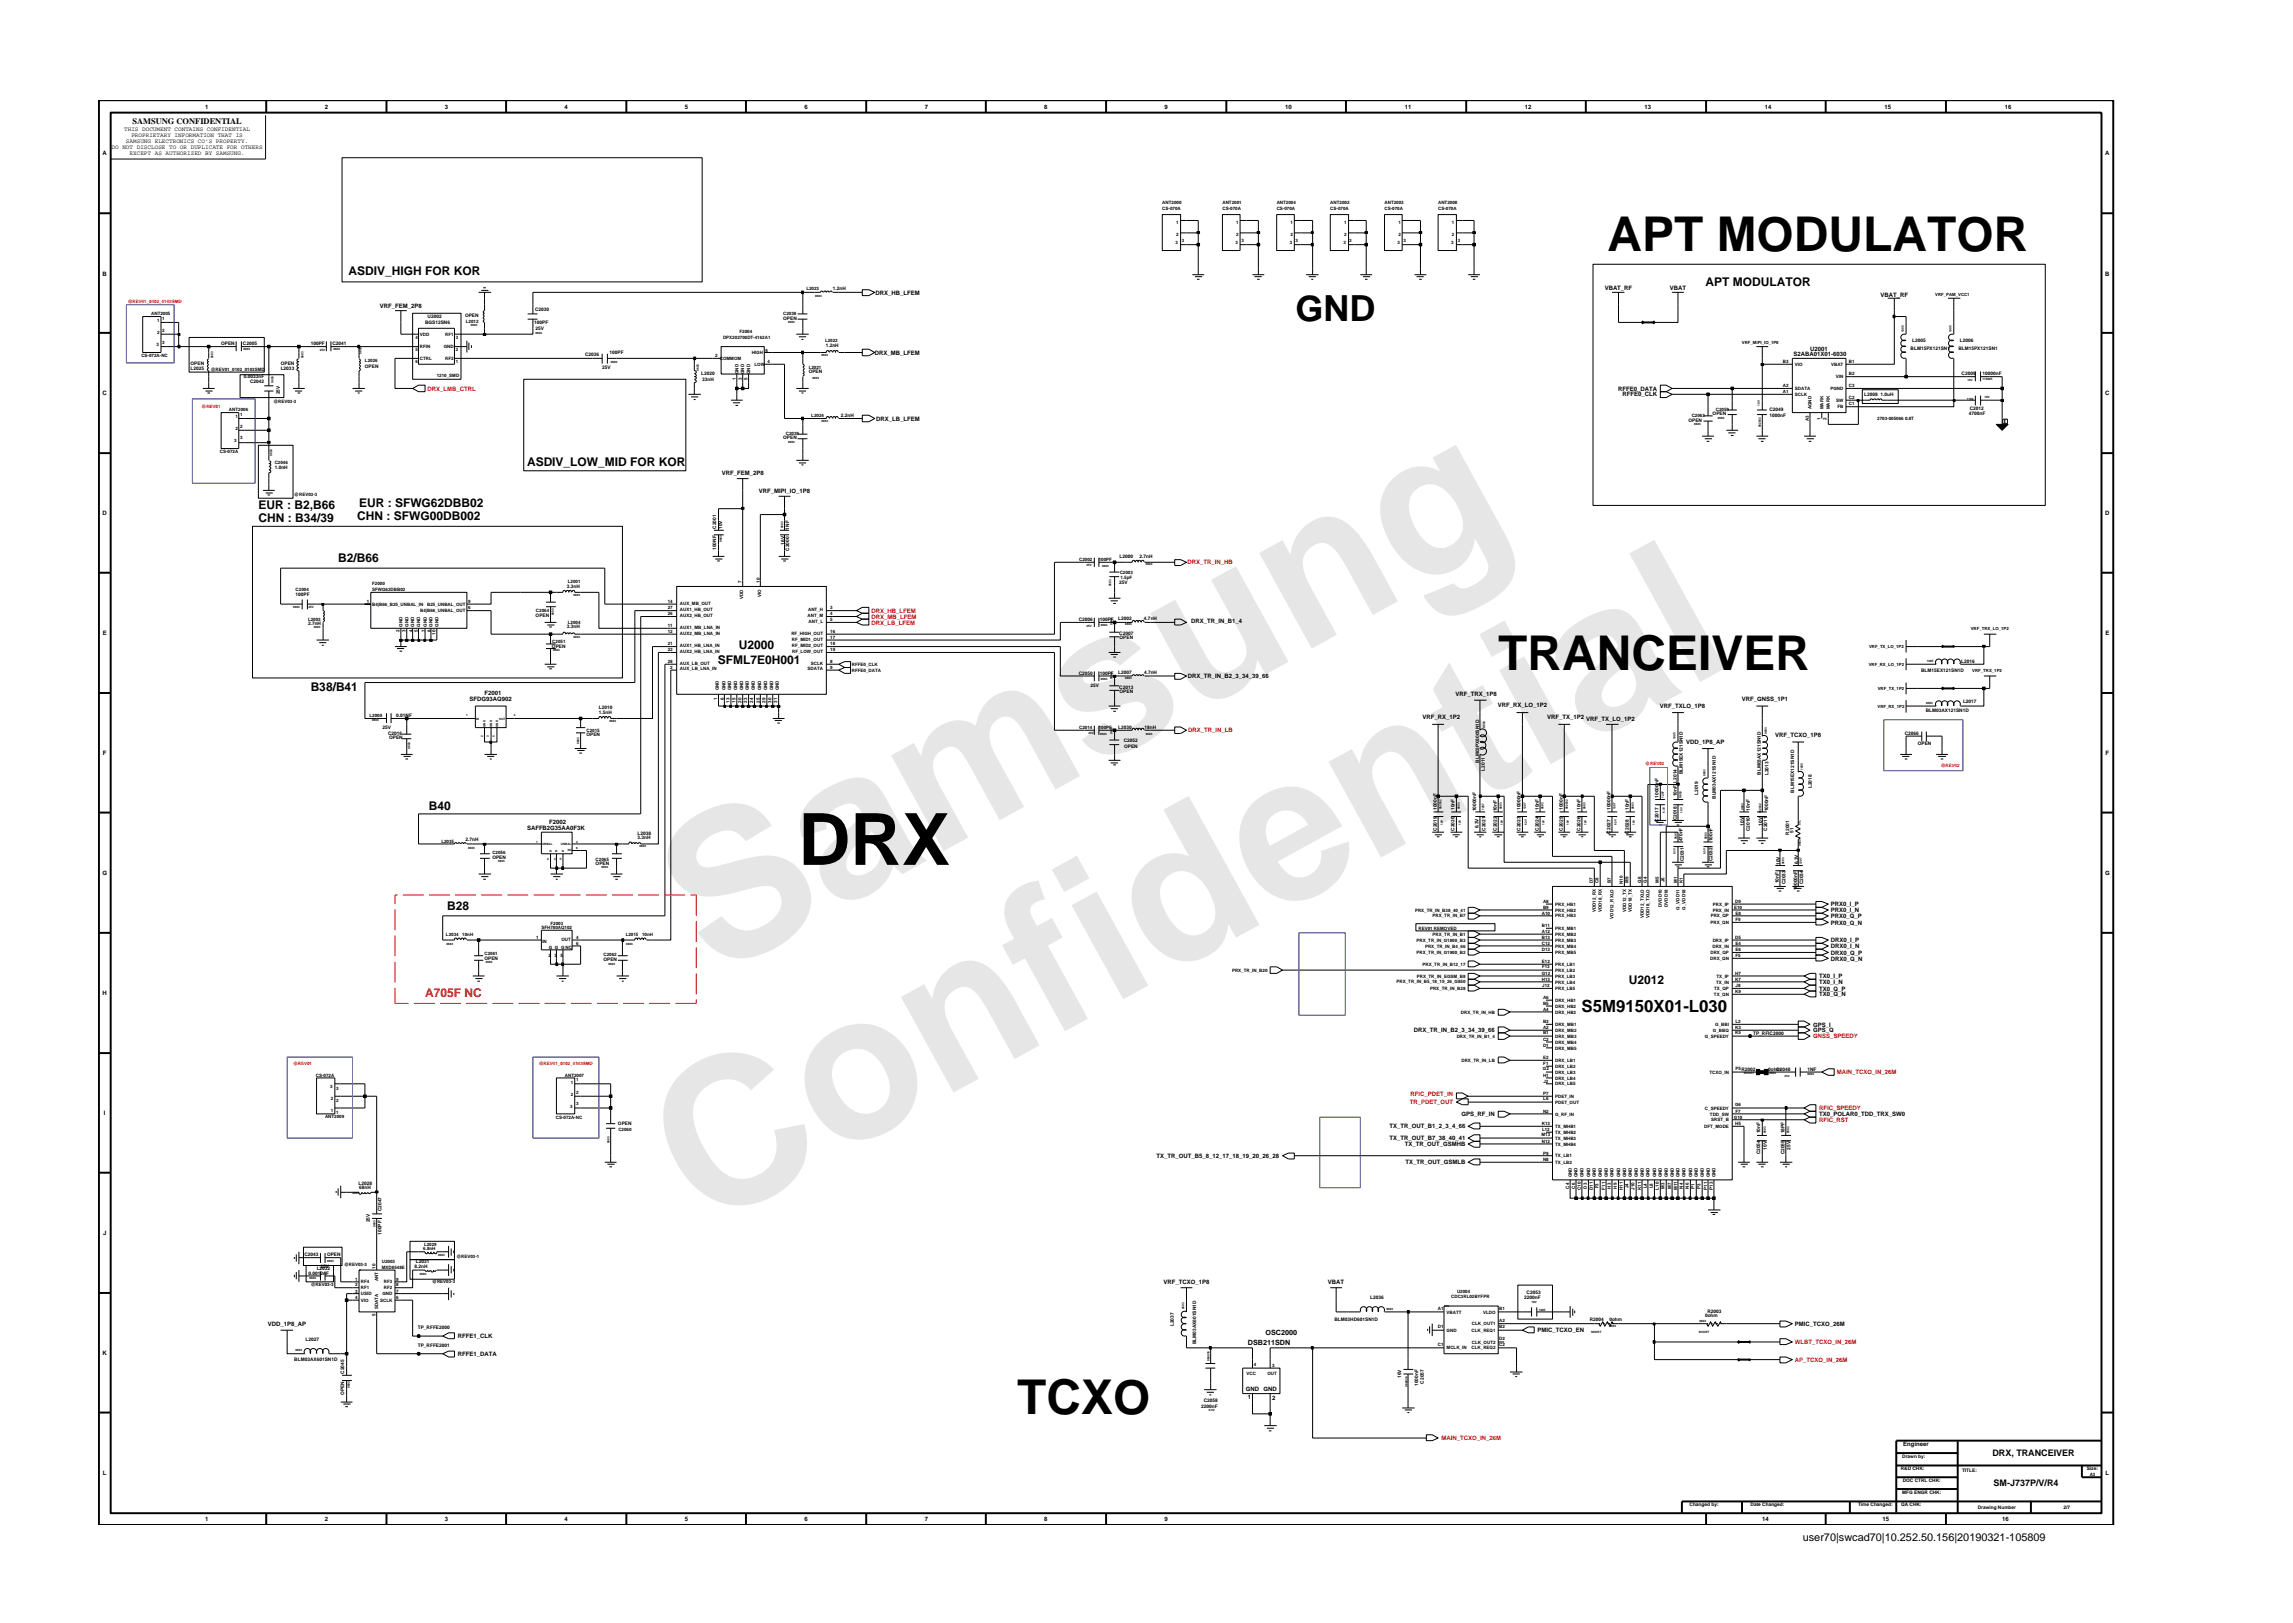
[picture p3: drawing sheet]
<svg xmlns="http://www.w3.org/2000/svg" width="297mm" height="210mm" viewBox="0 0 297 210" stroke-linecap="round" stroke-linejoin="round" font-family="sans-serif">
<defs><g id="words">
<g font-size="26.5" fill="#e6e6e6">
<text x="92.4" y="126.7" transform="rotate(-29 92.4 126.7)">Samsung</text>
<text x="91.1" y="159.4" transform="rotate(-29 91.1 159.4)">Confidential</text>
</g>
<text font-size="9.3" x="103.4" y="112">DRX</text>
<g font-size="6.2">
<text x="208.2" y="32.5">APT MODULATOR</text>
<text x="194.1" y="86.8">TRANCEIVER</text>
<text x="131.8" y="183.2">TCXO</text>
</g>
<text font-size="4.7" x="167.8" y="41.6">GND</text>
<text font-size="2.2" x="204.9" y="131.1">S5M9150X01-L030</text>
<g font-size="1.6">
<text x="45.2" y="35.6">ASDIV_HIGH FOR KOR</text>
<text x="220.9" y="37.1">APT MODULATOR</text>
<text x="33.5" y="65.9">EUR : B2,B66</text>
<text x="46.5" y="65.6">EUR : SFWG62DBB02</text>
<text x="68.3" y="60.4">ASDIV_LOW_MID FOR KOR</text>
<text x="33.5" y="67.6">CHN : B34/39</text>
<text x="46.3" y="67.4">CHN : SFWG00DB002</text>
<text x="43.8" y="72.8">B2/B66</text>
<text x="40.2" y="89.5">B38/B41</text>
<text x="93" y="86">SFML7E0H001</text>
<text x="95.7" y="84.1">U2000</text>
<text x="55.6" y="104.9">B40</text>
<text x="57.9" y="117.9">B28</text>
<text x="211" y="127.4">U2012</text>
</g>
<text font-size="1.6" fill="#f00" x="55.1" y="129.1">A705F NC</text>
<text font-size="1.4" x="233.5" y="199.7">user70|swcad70|10.252.50.156|20190321-105809</text>
<g font-size="1.2">
<text x="258.1" y="188.7">DRX, TRANCEIVER</text>
<text x="258.3" y="192.6">SM-J737P/V/R4</text>
</g>
<text font-size="1.1" x="17.2" y="16.1">SAMSUNG CONFIDENTIAL</text>
<g font-size=".9">
<text x="163.9" y="173">OSC2000</text>
<text x="161.7" y="174.2">DSB211SDN</text>
</g>
<g font-size=".8">
<text x="16.1" y="17">THIS DOCUMENT CONTAINS CONFIDENTIAL</text>
<text x="17" y="17.8">PROPRIETARY INFORMATION THAT IS</text>
<text x="26.6" y="14.1">1</text>
<text x="42.1" y="14.1">2</text>
<text x="57.6" y="14.1">3</text>
<text x="73.1" y="14.1">4</text>
<text x="88.7" y="14.1">5</text>
<text x="104.2" y="14.1">6</text>
<text x="119.8" y="14.1">7</text>
<text x="135.3" y="14.1">8</text>
<text x="150.9" y="14.1">9</text>
<text x="166.5" y="14.1">10</text>
<text x="182" y="14.1">11</text>
<text x="197.5" y="14.1">12</text>
<text x="213" y="14.1">13</text>
<text x="228.6" y="14.1">14</text>
<text x="244.1" y="14.1">15</text>
<text x="259.7" y="14.1">16</text>
<text x="13.3" y="20.1">A</text>
<text x="14.5" y="19.3">DO NOT DISCLOSE TO OR DUPLICATE FOR OTHERS</text>
<text x="16.3" y="18.5">SAMSUNG ELECTRONICS CO’S PROPERTY.</text>
<text x="16.8" y="20.1">EXCEPT AS AUTHORIZED BY SAMSUNG.</text>
<text x="272.7" y="20.1">A</text>
<text x="13.3" y="35.7">B</text>
<text x="272.7" y="35.7">B</text>
<text x="49.2" y="39.9">VRF_FEM_2P8</text>
<text x="113.4" y="38.2">DRX_HB_LFEM</text>
<text x="207.9" y="37.6">VBAT_RF</text>
<text x="216.3" y="37.6">VBAT</text>
<text x="243.6" y="38.4">VBAT_RF</text>
<text x="113.3" y="45.9">DRX_MB_LFEM</text>
<text x="232.4" y="46.1">S2ABA01X01-6030</text>
<text x="234.5" y="45.5">U2001</text>
<text x="13.3" y="51.2">C</text>
<text x="209.6" y="50.6">RFFE0_DATA</text>
<text x="210.2" y="51.4">RFFE0_CLK</text>
<text x="272.7" y="51.2">C</text>
<text x="113.5" y="54.5">DRX_LB_LFEM</text>
<text x="93.5" y="61.5">VRF_FEM_2P8</text>
<text x="98.3" y="63.8">VRF_MIPI_IO_1P8</text>
<text x="13.3" y="66.8">D</text>
<text x="272.7" y="66.8">D</text>
<text x="13.3" y="82.3">E</text>
<text x="154.3" y="80.7">DRX_TR_IN_B1_4</text>
<text x="272.7" y="82.3">E</text>
<text x="153.9" y="87.9">DRX_TR_IN_B2_3_34_39_66</text>
<text x="60.8" y="90.8">SFDG93AQ902</text>
<text x="62.8" y="90.1">F2001</text>
<text x="184.3" y="93.1">VRF_RX_1P2</text>
<text x="188.5" y="90.2">VRF_TRX_1P8</text>
<text x="194" y="91.6">VRF_RX_LO_1P2</text>
<text x="200.4" y="93.1">VRF_TX_1P2</text>
<text x="205.5" y="93.4">VRF_TX_LO_1P2</text>
<text x="215" y="91.8">VRF_TXLO_1P8</text>
<text x="225.6" y="90.8">VRF_GNSS_1P1</text>
<text x="230" y="95.5">VRF_TCXO_1P8</text>
<text x="13.3" y="97.8">F</text>
<text x="218.4" y="96.4">VDD_1P8_AP</text>
<text x="272.8" y="97.8">F</text>
<text x="68.3" y="107.5">SAFFB2G35AA0F3K</text>
<text x="71.1" y="106.7">F2002</text>
<text x="13.3" y="113.3">G</text>
<text x="272.7" y="113.3">G</text>
<text x="237.2" y="117.4">PRX0_I_P</text>
<text x="237.2" y="118.2">PRX0_I_N</text>
<text x="237.2" y="119.8">PRX0_Q_N</text>
<text x="237.2" y="118.9">PRX0_Q_P</text>
<text x="237.2" y="122.1">DRX0_I_P</text>
<text x="237.2" y="124.4">DRX0_Q_N</text>
<text x="237.2" y="122.8">DRX0_I_N</text>
<text x="237.2" y="123.7">DRX0_Q_P</text>
<text x="13.3" y="128.9">H</text>
<text x="235.7" y="128.3">TX0_Q_P</text>
<text x="235.7" y="129.1">TX0_Q_N</text>
<text x="235.7" y="126.7">TX0_I_P</text>
<text x="235.7" y="127.5">TX0_I_N</text>
<text x="183.2" y="133.7">DRX_TR_IN_B2_3_34_39_66</text>
<text x="234.9" y="133">GPS_I</text>
<text x="234.9" y="133.7">GPS_Q</text>
<text x="13.5" y="144.4">I</text>
<text x="180" y="147.7">TX_TR_OUT_B7_38_40_41</text>
<text x="180" y="146.2">TX_TR_OUT_B1_2_3_4_66</text>
<text x="182" y="148.5">TX_TR_OUT_GSMHB</text>
<text x="189.3" y="144.6">GPS_RF_IN</text>
<text x="235.7" y="144.6">TX0_POLAR0_TDD_TRX_SW0</text>
<text x="149.8" y="150">TX_TR_OUT_B5_8_12_17_18_19_20_26_28</text>
<text x="182.1" y="150.8">TX_TR_OUT_GSMLB</text>
<text x="13.4" y="160">J</text>
<text x="150.7" y="166.3">VRF_TCXO_1P8</text>
<text x="172" y="166.3">VBAT</text>
<text x="34.7" y="171.8">VDD_1P8_AP</text>
<text x="59.3" y="173.4">RFFE1_CLK</text>
<text x="199.2" y="172.6">PMIC_TCXO_EN</text>
<text x="232.5" y="171.8">PMIC_TCXO_26M</text>
<text x="13.3" y="175.5">K</text>
<text x="59.3" y="175.7">RFFE1_DATA</text>
<text x="161.4" y="180.2">GND</text>
<text x="161.6" y="181.3">1</text>
<text x="163.7" y="180.2">GND</text>
<text x="164.8" y="181.4">2</text>
<text x="13.3" y="191.1">L</text>
<text x="246.5" y="187.3">Engineer</text>
<text x="272.8" y="191.1">L</text>
<text x="26.6" y="197.1">1</text>
<text x="42.1" y="197.1">2</text>
<text x="57.6" y="197.1">3</text>
<text x="73.1" y="197.1">4</text>
<text x="88.7" y="197.1">5</text>
<text x="104.2" y="197.1">6</text>
<text x="119.8" y="197.1">7</text>
<text x="135.3" y="197.1">8</text>
<text x="150.9" y="197.1">9</text>
<text x="228.3" y="197.1">14</text>
<text x="243.9" y="197.1">15</text>
<text x="259.4" y="197.1">16</text>
</g>
<g font-size=".8" fill="#f00">
<text x="55.4" y="50.6">DRX_LMB_CTRL</text>
<text x="153.8" y="73.1">DRX_TR_IN_HB</text>
<text x="112.9" y="79.4">DRX_HB_LFEM</text>
<text x="112.9" y="80.2">DRX_MB_LFEM</text>
<text x="112.9" y="80.9">DRX_LB_LFEM</text>
<text x="153.9" y="94.9">DRX_TR_IN_LB</text>
<text x="234.9" y="134.5">GNSS_SPEEDY</text>
<text x="182.6" y="143.1">TR_PDET_OUT</text>
<text x="182.7" y="142">RFIC_PDET_IN</text>
<text x="235.7" y="143.8">RFIC_SPEEDY</text>
<text x="237.9" y="139.2">MAIN_TCXO_IN_26M</text>
<text x="235.7" y="145.3">RFIC_RST</text>
<text x="232.5" y="176.4">AP_TCXO_IN_26M</text>
<text x="232.5" y="174.1">WLBT_TCXO_IN_26M</text>
<text x="186.7" y="186.6">MAIN_TCXO_IN_26M</text>
</g>
<g font-size=".6">
<text x="150.6" y="26.4">ANT2000</text>
<text x="150.6" y="27.2">CS-070A</text>
<text x="152.4" y="29">1</text>
<text x="158.4" y="26.4">ANT2001</text>
<text x="158.4" y="27.2">CS-070A</text>
<text x="160.1" y="29">1</text>
<text x="165.4" y="26.4">ANT2004</text>
<text x="165.4" y="27.2">CS-070A</text>
<text x="167.2" y="29">1</text>
<text x="172.3" y="26.4">ANT2002</text>
<text x="172.3" y="27.2">CS-070A</text>
<text x="174.1" y="29">1</text>
<text x="179.4" y="27.2">CS-070A</text>
<text x="179.4" y="26.4">ANT2003</text>
<text x="181.1" y="29">1</text>
<text x="186.3" y="27.2">CS-070A</text>
<text x="186.3" y="26.4">ANT2008</text>
<text x="188.1" y="29">1</text>
<text x="152.3" y="31.6">3</text>
<text x="152.4" y="30.6">2</text>
<text x="153.1" y="31.4">3</text>
<text x="160" y="31.6">3</text>
<text x="160.1" y="30.6">2</text>
<text x="160.8" y="31.4">3</text>
<text x="167.1" y="31.6">3</text>
<text x="167.2" y="30.6">2</text>
<text x="167.8" y="31.4">3</text>
<text x="174" y="31.6">3</text>
<text x="174.1" y="30.6">2</text>
<text x="174.8" y="31.4">3</text>
<text x="181" y="31.6">3</text>
<text x="181.1" y="30.6">2</text>
<text x="181.8" y="31.4">3</text>
<text x="188" y="31.6">3</text>
<text x="188.1" y="30.6">2</text>
<text x="188.8" y="31.4">3</text>
<text x="19.6" y="40.8">ANT2005</text>
<text x="20.3" y="41.8">1</text>
<text x="21" y="41.4">1</text>
<text x="55.1" y="42">BGS12SN6</text>
<text x="55.4" y="41.2">U2002</text>
<text x="60.2" y="41">OPEN</text>
<text x="60.4" y="41.9">L2012</text>
<text x="69.2" y="42">100PF</text>
<text x="69.3" y="40.3">C2030</text>
<text x="101.5" y="40.8">C2038</text>
<text x="101.5" y="41.4">OPEN</text>
<text x="104.5" y="37.5">L2023</text>
<text x="107.9" y="37.6">1.2nH</text>
<text x="250.7" y="38.3">VRF_PAM_VCC1</text>
<text x="18.3" y="46.3">CS-072A-NC</text>
<text x="20.3" y="44.8">3</text>
<text x="20.3" y="43.3">2</text>
<text x="21" y="43">2</text>
<text x="21" y="44.6">3</text>
<text x="24.7" y="47.9">L2025</text>
<text x="24.7" y="47.3">OPEN</text>
<text x="28.6" y="44.7">OPEN</text>
<text x="31.5" y="44.7">C2005</text>
<text x="36.4" y="47.9">L2033</text>
<text x="36.4" y="47.3">OPEN</text>
<text x="40.2" y="44.7">100PF</text>
<text x="43.1" y="44.7">C2041</text>
<text x="47.3" y="47.6">OPEN</text>
<text x="47.3" y="46.8">L2026</text>
<text x="53.8" y="45.5">5</text>
<text x="53.8" y="43.9">4</text>
<text x="53.8" y="47">6</text>
<text x="54.4" y="45.1">RFIN</text>
<text x="54.4" y="43.5">VDD</text>
<text x="54.4" y="46.6">CTRL</text>
<text x="57.5" y="45.1">GND</text>
<text x="57.7" y="43.5">RF1</text>
<text x="57.7" y="46.6">RF2</text>
<text x="59" y="45.5">2</text>
<text x="59" y="43.9">3</text>
<text x="59" y="47">1</text>
<text x="69.4" y="42.8">25V</text>
<text x="75.8" y="46.1">C2036</text>
<text x="78" y="47.9">25V</text>
<text x="79" y="45.9">100PF</text>
<text x="92.7" y="46.2">2</text>
<text x="93.2" y="46.6">COMMOM</text>
<text x="93.7" y="43.9">DPX202700DT-4162A1</text>
<text x="95.8" y="43.2">F2004</text>
<text x="97.4" y="45.9">HIGH</text>
<text x="97.7" y="47.4">LOW</text>
<text x="99.2" y="45.7">6</text>
<text x="99.4" y="47">4</text>
<text x="104.8" y="47.8">L2021</text>
<text x="106.9" y="44.3">L2022</text>
<text x="107" y="44.9">1.2nH</text>
<text x="225.7" y="44.5">VRF_MIPI_IO_1P8</text>
<text x="231" y="47">B3</text>
<text x="232.5" y="47.4">VIO</text>
<text x="237.2" y="47.4">VBAT</text>
<text x="239.5" y="47">B1</text>
<text x="247.5" y="45.3">BLM15PX121SN1</text>
<text x="247.7" y="44.4">L2005</text>
<text x="253.7" y="45.3">BLM15PX121SN1</text>
<text x="253.9" y="44.4">L2006</text>
<text x="27.3" y="48">@REV01_0102_0103SMD</text>
<text x="29.7" y="53.3">ANT2006</text>
<text x="31.1" y="53.9">1</text>
<text x="31.6" y="49">0.0033nF</text>
<text x="32.4" y="49.6">C2042</text>
<text x="35.4" y="52.3">@REV03-3</text>
<text x="36.3" y="51.1" transform="rotate(-90 36.3 51.1)">25V</text>
<text x="56.6" y="48.8">1210_SMD</text>
<text x="90.8" y="48.6">L2020</text>
<text x="91" y="49.4">33nH</text>
<text x="95.3" y="49.2" transform="rotate(-90 95.3 49.2)">1</text>
<text x="95.7" y="48.5" transform="rotate(-90 95.7 48.5)">GND</text>
<text x="96.1" y="49.2" transform="rotate(-90 96.1 49.2)">3</text>
<text x="96.4" y="48.5" transform="rotate(-90 96.4 48.5)">GND</text>
<text x="96.8" y="49.2" transform="rotate(-90 96.8 49.2)">5</text>
<text x="97.2" y="48.5" transform="rotate(-90 97.2 48.5)">GND</text>
<text x="104.8" y="48.4">OPEN</text>
<text x="221.9" y="53.8">OPEN</text>
<text x="222.3" y="53.2">C2059</text>
<text x="229.2" y="53.2">C2049</text>
<text x="231" y="50.9">A1</text>
<text x="231" y="50.2">A2</text>
<text x="232.5" y="51.3">SCLK</text>
<text x="232.5" y="50.5">SDATA</text>
<text x="234.7" y="53" transform="rotate(-90 234.7 53)">AGND</text>
<text x="236.2" y="53" transform="rotate(-90 236.2 53)">MARK</text>
<text x="237.1" y="53" transform="rotate(-90 237.1 53)">MARK</text>
<text x="237.1" y="50.5">PGND</text>
<text x="237.8" y="49">VIN</text>
<text x="237.8" y="52.1">SW</text>
<text x="238" y="52.9">FB</text>
<text x="239.5" y="52.4">C1</text>
<text x="239.5" y="51.7">C2</text>
<text x="239.5" y="50.2">C3</text>
<text x="239.5" y="48.5">B2</text>
<text x="241.5" y="51.3">L2008</text>
<text x="243.6" y="51.3">1.0uH</text>
<text x="254.1" y="48.5">C2009</text>
<text x="255" y="53.8">4700nF</text>
<text x="255.2" y="53.1">C2012</text>
<text x="256.8" y="48.5">10000nF</text>
<text x="28.5" y="58.7">CS-072A</text>
<text x="30.3" y="57.3">3</text>
<text x="30.5" y="54.1">1</text>
<text x="30.5" y="55.7">2</text>
<text x="31.1" y="55.4">2</text>
<text x="31.1" y="56.9">3</text>
<text x="101.5" y="56.9">OPEN</text>
<text x="101.8" y="56.3">C2039</text>
<text x="105.1" y="54">L2024</text>
<text x="108.9" y="54">2.2nH</text>
<text x="218.7" y="54.6">OPEN</text>
<text x="219.1" y="54">C2063</text>
<text x="229.2" y="54">1000nF</text>
<text x="234.3" y="54.6" transform="rotate(-90 234.3 54.6)">A3</text>
<text x="235.8" y="54.4" transform="rotate(-90 235.8 54.4)">1</text>
<text x="236.6" y="54.4" transform="rotate(-90 236.6 54.4)">2</text>
<text x="243.2" y="54.4">2703-005066 0.8T</text>
<text x="35.6" y="60.1">C2046</text>
<text x="35.6" y="60.8">1.0nH</text>
<text x="38.1" y="64.3">@REV03-3</text>
<text x="92.8" y="71.2" transform="rotate(-90 92.8 71.2)">100NF</text>
<text x="92.8" y="68.5" transform="rotate(-90 92.8 68.5)">C2001</text>
<text x="93.5" y="68.5" transform="rotate(-90 93.5 68.5)">10V</text>
<text x="101.6" y="70.6" transform="rotate(-90 101.6 70.6)">16V</text>
<text x="102.3" y="71.4" transform="rotate(-90 102.3 71.4)">C2000</text>
<text x="102.3" y="68.6" transform="rotate(-90 102.3 68.6)">1NF</text>
<text x="38.3" y="76.6">C2004</text>
<text x="38.3" y="77.2">100PF</text>
<text x="48.2" y="76.6">SFWG62DBB02</text>
<text x="48.2" y="75.8">F2000</text>
<text x="73.4" y="76.1">3.3nH</text>
<text x="73.6" y="75.6">L2001</text>
<text x="96" y="75.5" transform="rotate(-90 96 75.5)">7</text>
<text x="96.3" y="77.6" transform="rotate(-90 96.3 77.6)">VDD</text>
<text x="98.4" y="75.5" transform="rotate(-90 98.4 75.5)">10</text>
<text x="98.6" y="77.4" transform="rotate(-90 98.6 77.4)">VIO</text>
<text x="139.8" y="72.7">C2002</text>
<text x="142.3" y="72.7">100PF</text>
<text x="145" y="75.7">25V</text>
<text x="145" y="72.3">L2000</text>
<text x="145.1" y="74.4">C2003</text>
<text x="145.1" y="75">1.5pF</text>
<text x="147.6" y="72.3">2.7nH</text>
<text x="39.9" y="81">2.7nH</text>
<text x="39.9" y="80.5">L2003</text>
<text x="47.5" y="78.2">1</text>
<text x="48.2" y="78.5">B4|B66_B25_UNBAL_IN</text>
<text x="51.8" y="81.9" transform="rotate(-90 51.8 81.9)">2</text>
<text x="52.1" y="81.2" transform="rotate(-90 52.1 81.2)">GND</text>
<text x="52.5" y="81.9" transform="rotate(-90 52.5 81.9)">3</text>
<text x="52.9" y="81.2" transform="rotate(-90 52.9 81.2)">GND</text>
<text x="53.5" y="81.9" transform="rotate(-90 53.5 81.9)">4</text>
<text x="53.7" y="81.2" transform="rotate(-90 53.7 81.2)">GND</text>
<text x="54.1" y="81.9" transform="rotate(-90 54.1 81.9)">5</text>
<text x="54.4" y="79.3">B4|B66_UNBAL_OUT</text>
<text x="54.4" y="81.2" transform="rotate(-90 54.4 81.2)">GND</text>
<text x="55.1" y="81.9" transform="rotate(-90 55.1 81.9)">7</text>
<text x="55.3" y="81.2" transform="rotate(-90 55.3 81.2)">GND</text>
<text x="55.3" y="78.5">B25_UNBAL_OUT</text>
<text x="55.8" y="81.9" transform="rotate(-90 55.8 81.9)">8</text>
<text x="56" y="81.2" transform="rotate(-90 56 81.2)">GND</text>
<text x="56.4" y="82.2" transform="rotate(-90 56.4 82.2)">10</text>
<text x="56.8" y="81.2" transform="rotate(-90 56.8 81.2)">GND</text>
<text x="60.6" y="78.9">6</text>
<text x="60.6" y="78.2">9</text>
<text x="69.4" y="79.9">OPEN</text>
<text x="69.4" y="79.3">C2064</text>
<text x="71.5" y="83.9">OPEN</text>
<text x="71.5" y="83.3">C2051</text>
<text x="73.4" y="81.4">3.3nH</text>
<text x="73.6" y="80.8">L2004</text>
<text x="86.5" y="79.7">26</text>
<text x="86.5" y="78.9">27</text>
<text x="86.5" y="81.2">11</text>
<text x="86.5" y="82">12</text>
<text x="86.5" y="83.6">21</text>
<text x="86.5" y="78.2">14</text>
<text x="88.1" y="79.9">AUX2_HB_OUT</text>
<text x="88.1" y="79.2">AUX1_HB_OUT</text>
<text x="88.1" y="82.2">AUX2_MB_LNA_IN</text>
<text x="88.1" y="83.8">AUX1_HB_LNA_IN</text>
<text x="88.1" y="78.4">AUX_MB_OUT</text>
<text x="88.1" y="81.4">AUX1_MB_LNA_IN</text>
<text x="102.5" y="82.2">RF_HIGH_OUT</text>
<text x="102.6" y="83">RF_MID1_OUT</text>
<text x="102.6" y="83.8">RF_MID2_OUT</text>
<text x="104.6" y="79.9">ANT_M</text>
<text x="104.7" y="79.1">ANT_H</text>
<text x="104.7" y="80.7">ANT_L</text>
<text x="107.6" y="79.7">4</text>
<text x="107.6" y="80.5">5</text>
<text x="107.6" y="82">16</text>
<text x="107.6" y="82.8">17</text>
<text x="107.6" y="83.6">18</text>
<text x="107.6" y="78.9">3</text>
<text x="139.7" y="80.4">C2006</text>
<text x="142.5" y="80.4">100PF</text>
<text x="144.9" y="80.3">L2002</text>
<text x="145" y="82.2">C2007</text>
<text x="145" y="82.8">OPEN</text>
<text x="148.2" y="80.3">4.7nH</text>
<text x="242.1" y="84">VRF_TX_LO_1P2</text>
<text x="255.3" y="81.6">VRF_TRX_LO_1P2</text>
<text x="86.5" y="85.9">28</text>
<text x="86.5" y="84.4">22</text>
<text x="86.8" y="86.6">2</text>
<text x="88.1" y="86.1">AUX_LB_OUT</text>
<text x="88.1" y="86.9">AUX_LB_LNA_IN</text>
<text x="88.1" y="84.6">AUX2_HB_LNA_IN</text>
<text x="93.1" y="89.4" transform="rotate(-90 93.1 89.4)">GND</text>
<text x="94" y="89.4" transform="rotate(-90 94 89.4)">GND</text>
<text x="94.7" y="89.4" transform="rotate(-90 94.7 89.4)">GND</text>
<text x="95.5" y="89.4" transform="rotate(-90 95.5 89.4)">GND</text>
<text x="96.3" y="89.4" transform="rotate(-90 96.3 89.4)">GND</text>
<text x="97" y="89.4" transform="rotate(-90 97 89.4)">GND</text>
<text x="97.8" y="89.4" transform="rotate(-90 97.8 89.4)">GND</text>
<text x="98.6" y="89.4" transform="rotate(-90 98.6 89.4)">GND</text>
<text x="99.4" y="89.4" transform="rotate(-90 99.4 89.4)">GND</text>
<text x="100.1" y="89.4" transform="rotate(-90 100.1 89.4)">GND</text>
<text x="100.9" y="89.4" transform="rotate(-90 100.9 89.4)">GND</text>
<text x="102.6" y="84.6">RF_LOW_OUT</text>
<text x="104.6" y="86.9">SDATA</text>
<text x="105" y="86.1">SCLK</text>
<text x="107.6" y="85.9">8</text>
<text x="107.6" y="86.6">9</text>
<text x="107.6" y="84.4">19</text>
<text x="110.3" y="86.3">RFFE0_CLK</text>
<text x="110.3" y="87">RFFE0_DATA</text>
<text x="139.7" y="87.5">C2050</text>
<text x="141.2" y="89">25V</text>
<text x="142.5" y="87.5">100PF</text>
<text x="144.9" y="87.3">L2007</text>
<text x="145" y="89.2">C2013</text>
<text x="145" y="89.7">OPEN</text>
<text x="148.2" y="87.3">4.7nH</text>
<text x="242.1" y="86.3">VRF_RX_LO_1P2</text>
<text x="243.3" y="89.4">VRF_TX_1P2</text>
<text x="248.9" y="87">BLM15EX121SN1D</text>
<text x="254" y="85.9">L2016</text>
<text x="255.5" y="87">VRF_TRX_1P2</text>
<text x="47.9" y="92.8">L2009</text>
<text x="49.6" y="94.4">25V</text>
<text x="50.3" y="95.2">C2016</text>
<text x="50.4" y="95.8">OPEN</text>
<text x="51.3" y="92.8">0.01NF</text>
<text x="76" y="94.8">C2015</text>
<text x="76" y="95.4">OPEN</text>
<text x="77.6" y="92.5">1.5nH</text>
<text x="77.6" y="91.9">L2010</text>
<text x="92.9" y="90.7" transform="rotate(-90 92.9 90.7)">1</text>
<text x="93.8" y="90.7" transform="rotate(-90 93.8 90.7)">6</text>
<text x="94.5" y="91" transform="rotate(-90 94.5 91)">13</text>
<text x="95.3" y="91" transform="rotate(-90 95.3 91)">15</text>
<text x="96" y="91" transform="rotate(-90 96 91)">20</text>
<text x="96.8" y="91" transform="rotate(-90 96.8 91)">23</text>
<text x="97.6" y="91" transform="rotate(-90 97.6 91)">24</text>
<text x="98.4" y="91" transform="rotate(-90 98.4 91)">25</text>
<text x="99.2" y="91" transform="rotate(-90 99.2 91)">29</text>
<text x="99.9" y="91" transform="rotate(-90 99.9 91)">30</text>
<text x="100.7" y="91" transform="rotate(-90 100.7 91)">31</text>
<text x="139.8" y="94.4">C2014</text>
<text x="142.3" y="94.4">100PF</text>
<text x="144.9" y="94.4">L2030</text>
<text x="148.3" y="94.4">18nH</text>
<text x="243.2" y="91.7">VRF_RX_1P2</text>
<text x="246.7" y="95.2">C2066</text>
<text x="249.5" y="92.3">BLM03AX121SN1D</text>
<text x="254.3" y="91.1">L2017</text>
<text x="145.6" y="96.2">C2052</text>
<text x="145.6" y="96.9">OPEN</text>
<text x="191.6" y="98.8" transform="rotate(-90 191.6 98.8)">BLM03PX800SN1D</text>
<text x="192.4" y="99.9" transform="rotate(-90 192.4 99.9)">L2011</text>
<text x="217.2" y="101.4" transform="rotate(-90 217.2 101.4)">L2014</text>
<text x="218" y="100.3" transform="rotate(-90 218 100.3)">BLM15EX121SN1D</text>
<text x="228.1" y="100.4" transform="rotate(-90 228.1 100.4)">BLM03AX121SN1D</text>
<text x="229.1" y="100.4" transform="rotate(-90 229.1 100.4)">L2013</text>
<text x="248.4" y="96.5">OPEN</text>
<text x="186.1" y="107.6" transform="rotate(-90 186.1 107.6)">C2019</text>
<text x="186.1" y="104.9" transform="rotate(-90 186.1 104.9)">1000nF</text>
<text x="188.4" y="107.6" transform="rotate(-90 188.4 107.6)">C2020</text>
<text x="188.4" y="104.9" transform="rotate(-90 188.4 104.9)">10nF</text>
<text x="191.2" y="105.1" transform="rotate(-90 191.2 105.1)">10000nF</text>
<text x="191.5" y="107.3" transform="rotate(-90 191.5 107.3)">6.3V</text>
<text x="192.4" y="107.6" transform="rotate(-90 192.4 107.6)">C2021</text>
<text x="193.9" y="107.6" transform="rotate(-90 193.9 107.6)">C2022</text>
<text x="193.9" y="105.1" transform="rotate(-90 193.9 105.1)">10nF</text>
<text x="197" y="107.6" transform="rotate(-90 197 107.6)">C2023</text>
<text x="197" y="104.9" transform="rotate(-90 197 104.9)">10000nF</text>
<text x="199.3" y="107.6" transform="rotate(-90 199.3 107.6)">C2024</text>
<text x="199.3" y="104.9" transform="rotate(-90 199.3 104.9)">10nF</text>
<text x="202.5" y="107.6" transform="rotate(-90 202.5 107.6)">C2025</text>
<text x="202.5" y="104.9" transform="rotate(-90 202.5 104.9)">1000nF</text>
<text x="204.8" y="107.6" transform="rotate(-90 204.8 107.6)">C2026</text>
<text x="204.8" y="104.9" transform="rotate(-90 204.8 104.9)">10nF</text>
<text x="208.6" y="108" transform="rotate(-90 208.6 108)">C2027</text>
<text x="208.6" y="104.9" transform="rotate(-90 208.6 104.9)">10000nF</text>
<text x="211" y="108" transform="rotate(-90 211 108)">C2028</text>
<text x="211" y="104.9" transform="rotate(-90 211 104.9)">10nF</text>
<text x="214.8" y="106.5" transform="rotate(-90 214.8 106.5)">C2017</text>
<text x="214.8" y="103.3" transform="rotate(-90 214.8 103.3)">10000nF</text>
<text x="217.2" y="106.3" transform="rotate(-90 217.2 106.3)">C2018</text>
<text x="217.2" y="103.2" transform="rotate(-90 217.2 103.2)">10nF</text>
<text x="220" y="103" transform="rotate(-90 220 103)">L2019</text>
<text x="222.3" y="103.5" transform="rotate(-90 222.3 103.5)">BLM03AX121SN1D</text>
<text x="225.9" y="107" transform="rotate(-90 225.9 107)">10V</text>
<text x="226.7" y="107.7" transform="rotate(-90 226.7 107.7)">C2010</text>
<text x="226.7" y="105" transform="rotate(-90 226.7 105)">10nF</text>
<text x="228.3" y="107" transform="rotate(-90 228.3 107)">10V</text>
<text x="228.9" y="107.6" transform="rotate(-90 228.9 107.6)">C2011</text>
<text x="229.1" y="105.1" transform="rotate(-90 229.1 105.1)">1000nF</text>
<text x="232.4" y="107.9" transform="rotate(-90 232.4 107.9)">51</text>
<text x="232.4" y="102.7" transform="rotate(-90 232.4 102.7)">BLM15EX121SN1D</text>
<text x="234.7" y="102.1" transform="rotate(-90 234.7 102.1)">L2018</text>
<text x="57.2" y="109.2">L2035</text>
<text x="60.3" y="109">2.7nH</text>
<text x="63.8" y="111.3">OPEN</text>
<text x="63.8" y="110.7">C2056</text>
<text x="77.2" y="112">OPEN</text>
<text x="77.2" y="111.5">C2065</text>
<text x="82.6" y="108.7">3.3nH</text>
<text x="82.6" y="108.2">L2038</text>
<text x="218" y="109" transform="rotate(-90 218 109)">470nF</text>
<text x="218.1" y="111.6" transform="rotate(-90 218.1 111.6)">C2031</text>
<text x="221.9" y="111.6" transform="rotate(-90 221.9 111.6)">C2032</text>
<text x="221.9" y="109" transform="rotate(-90 221.9 109)">100nF</text>
<text x="230.6" y="112" transform="rotate(-90 230.6 112)">10V</text>
<text x="231.8" y="108.1" transform="rotate(-90 231.8 108.1)">R2001</text>
<text x="232.9" y="112" transform="rotate(-90 232.9 112)">6.3V</text>
<text x="71.3" y="119.9">F2003</text>
<text x="183.3" y="118.1">PRX_TR_IN_B38_40_41</text>
<text x="185.6" y="118.9">PRX_TR_IN_B7</text>
<text x="199.7" y="118.5">A10</text>
<text x="199.9" y="117.8">B9</text>
<text x="199.9" y="117">A8</text>
<text x="201.5" y="118.9">PRX_HB3</text>
<text x="201.5" y="118.1">PRX_HB2</text>
<text x="201.5" y="117.3">PRX_HB1</text>
<text x="206.3" y="114.4" transform="rotate(-90 206.3 114.4)">D7</text>
<text x="206.7" y="118.2" transform="rotate(-90 206.7 118.2)">VDD12_RX</text>
<text x="207.1" y="114.4" transform="rotate(-90 207.1 114.4)">C8</text>
<text x="207.5" y="118.2" transform="rotate(-90 207.5 118.2)">VDD18_RX</text>
<text x="208.7" y="114.4" transform="rotate(-90 208.7 114.4)">B7</text>
<text x="209" y="119" transform="rotate(-90 209 119)">VDD12_RXLO</text>
<text x="210.2" y="114.5" transform="rotate(-90 210.2 114.5)">N10</text>
<text x="210.6" y="118.1" transform="rotate(-90 210.6 118.1)">VDD12_TX</text>
<text x="211" y="114.4" transform="rotate(-90 211 114.4)">M9</text>
<text x="211.4" y="118.1" transform="rotate(-90 211.4 118.1)">VDD18_TX</text>
<text x="212.6" y="114.4" transform="rotate(-90 212.6 114.4)">G8</text>
<text x="212.9" y="118.9" transform="rotate(-90 212.9 118.9)">VDD12_TXLO</text>
<text x="213.3" y="114.4" transform="rotate(-90 213.3 114.4)">G4</text>
<text x="213.7" y="118.9" transform="rotate(-90 213.7 118.9)">VDD18_TXLO</text>
<text x="214.9" y="114.4" transform="rotate(-90 214.9 114.4)">M5</text>
<text x="215.3" y="117.5" transform="rotate(-90 215.3 117.5)">DVDD10</text>
<text x="215.6" y="114.3" transform="rotate(-90 215.6 114.3)">J6</text>
<text x="216.1" y="117.5" transform="rotate(-90 216.1 117.5)">DVDD18</text>
<text x="217.2" y="114.4" transform="rotate(-90 217.2 114.4)">M1</text>
<text x="217.6" y="117.8" transform="rotate(-90 217.6 117.8)">G_VDD11</text>
<text x="218" y="114.4" transform="rotate(-90 218 114.4)">K1</text>
<text x="218.3" y="117.8" transform="rotate(-90 218.3 117.8)">G_VDD18</text>
<text x="221.6" y="119.7">PRX_QN</text>
<text x="221.6" y="118.9">PRX_QP</text>
<text x="221.9" y="118.1">PRX_IN</text>
<text x="221.9" y="117.3">PRX_IP</text>
<text x="224.6" y="117.8">E10</text>
<text x="224.8" y="117">D9</text>
<text x="224.8" y="118.5">E8</text>
<text x="224.8" y="119.3">F9</text>
<text x="230.4" y="114.4" transform="rotate(-90 230.4 114.4)">10nF</text>
<text x="231.3" y="114.6" transform="rotate(-90 231.3 114.6)">C2033</text>
<text x="232.8" y="115.3" transform="rotate(-90 232.8 115.3)">10000nF</text>
<text x="233.6" y="114.6" transform="rotate(-90 233.6 114.6)">C2034</text>
<text x="57.8" y="121.3">L2034</text>
<text x="59.9" y="121.3">10nH</text>
<text x="62.8" y="124.3">OPEN</text>
<text x="62.8" y="123.7">C2061</text>
<text x="69.5" y="121.6">1</text>
<text x="70.1" y="120.4">SFH780AQ102</text>
<text x="70.3" y="122.1">IN</text>
<text x="71.1" y="124">2</text>
<text x="71.1" y="122.9">G G G NC</text>
<text x="71.8" y="124">3</text>
<text x="72.6" y="124">5</text>
<text x="72.7" y="121.9">OUT</text>
<text x="74.6" y="122.5">6</text>
<text x="74.6" y="121.6">4</text>
<text x="78.2" y="123.9">C2062</text>
<text x="78.2" y="124.5">OPEN</text>
<text x="81.1" y="121.3">L2015</text>
<text x="83.2" y="121.3">10nH</text>
<text x="159.6" y="125.9">PRX_TR_IN_B20</text>
<text x="183.5" y="122">PRX_TR_IN_G1800_B3</text>
<text x="183.5" y="123.6">PRX_TR_IN_G1900_B2</text>
<text x="183.8" y="120.4">REV01 REMOVED</text>
<text x="184.3" y="125.1">PRX_TR_IN_B12_17</text>
<text x="184.6" y="122.8">PRX_TR_IN_B4_66</text>
<text x="185.6" y="121.2">PRX_TR_IN_B1</text>
<text x="199.7" y="123.2">D13</text>
<text x="199.7" y="122.4">C12</text>
<text x="199.7" y="120.8">A12</text>
<text x="199.7" y="120">B11</text>
<text x="199.7" y="121.7">B13</text>
<text x="199.7" y="124.7">E12</text>
<text x="199.8" y="125.5">F13</text>
<text x="201.5" y="123.6">PRX_MB5</text>
<text x="201.5" y="122.8">PRX_MB4</text>
<text x="201.5" y="121.2">PRX_MB2</text>
<text x="201.5" y="120.5">PRX_MB1</text>
<text x="201.5" y="122">PRX_MB3</text>
<text x="201.5" y="125.9">PRX_LB2</text>
<text x="201.5" y="125.1">PRX_LB1</text>
<text x="221.5" y="124.4">DRX_QN</text>
<text x="221.6" y="123.6">DRX_QP</text>
<text x="221.8" y="122.8">DRX_IN</text>
<text x="221.9" y="122">DRX_IP</text>
<text x="224.8" y="121.7">D5</text>
<text x="224.8" y="122.4">E4</text>
<text x="224.8" y="123.2">E6</text>
<text x="224.8" y="123.9">F5</text>
<text x="180.9" y="127.4">PRX_TR_IN_B5_18_19_26_G850</text>
<text x="183.5" y="126.6">PRX_TR_IN_EGSM_B8</text>
<text x="185.3" y="128.3">PRX_TR_IN_B28</text>
<text x="189.3" y="131.3">DRX_TR_IN_HB</text>
<text x="199.7" y="126.3">G12</text>
<text x="199.7" y="127.1">H13</text>
<text x="199.8" y="127.8">J12</text>
<text x="199.9" y="131">A4</text>
<text x="199.9" y="129.4">A6</text>
<text x="199.9" y="130.2">B5</text>
<text x="201.5" y="128.3">PRX_LB5</text>
<text x="201.5" y="127.4">PRX_LB4</text>
<text x="201.5" y="131.3">DRX_HB3</text>
<text x="201.5" y="129.8">DRX_HB1</text>
<text x="201.5" y="130.5">DRX_HB2</text>
<text x="201.5" y="126.6">PRX_LB3</text>
<text x="222" y="129">TX_QN</text>
<text x="222.1" y="128.3">TX_QP</text>
<text x="222.3" y="127.4">TX_IN</text>
<text x="222.4" y="126.6">TX_IP</text>
<text x="224.8" y="127.1">K7</text>
<text x="224.8" y="128.6">K9</text>
<text x="224.8" y="126.3">H7</text>
<text x="224.8" y="127.8">J8</text>
<text x="188.7" y="134.4">DRX_TR_IN_B1_4</text>
<text x="189.3" y="137.6">DRX_TR_IN_LB</text>
<text x="199.9" y="134.9">C2</text>
<text x="199.9" y="135.6">D1</text>
<text x="199.9" y="133.3">A2</text>
<text x="199.9" y="134">B1</text>
<text x="199.9" y="132.5">B3</text>
<text x="199.9" y="137.1">E2</text>
<text x="199.9" y="137.9">F1</text>
<text x="201.5" y="135.2">DRX_MB4</text>
<text x="201.5" y="136">DRX_MB5</text>
<text x="201.5" y="133.7">DRX_MB2</text>
<text x="201.5" y="134.4">DRX_MB3</text>
<text x="201.5" y="132.9">DRX_MB1</text>
<text x="201.5" y="137.6">DRX_LB1</text>
<text x="220.8" y="134.4">G_SPEEDY</text>
<text x="221.9" y="133.7">G_BBQ</text>
<text x="222.2" y="132.9">G_BBI</text>
<text x="224.8" y="133.3">K3</text>
<text x="224.8" y="134">K5</text>
<text x="224.8" y="132.5">L2</text>
<text x="227.1" y="134">TP_RFIC2000</text>
<text x="40.9" y="139.5">CS-072A</text>
<text x="42.8" y="140.9">3</text>
<text x="42.9" y="142.4">2</text>
<text x="43.5" y="142.8">2</text>
<text x="43.5" y="141.3">3</text>
<text x="73.2" y="139.5">ANT2007</text>
<text x="73.9" y="143.5">3</text>
<text x="73.9" y="140.4">1</text>
<text x="73.9" y="141.9">2</text>
<text x="74.6" y="140.1">1</text>
<text x="74.6" y="141.7">2</text>
<text x="74.6" y="143.2">3</text>
<text x="199.9" y="138.7">G2</text>
<text x="199.9" y="139.5">H1</text>
<text x="199.9" y="141.8">P7</text>
<text x="199.9" y="142.6">L6</text>
<text x="199.9" y="140.3">J2</text>
<text x="201.4" y="142.2">PDET_IN</text>
<text x="201.5" y="143">PDET_OUT</text>
<text x="201.5" y="140.6">DRX_LB5</text>
<text x="201.5" y="139.9">DRX_LB4</text>
<text x="201.5" y="139.1">DRX_LB3</text>
<text x="201.5" y="138.3">DRX_LB2</text>
<text x="220.9" y="143.8">C_SPEEDY</text>
<text x="221.4" y="139.1">TCXO_IN</text>
<text x="224.8" y="143.3">G6</text>
<text x="224.8" y="138.7">P5R2002</text>
<text x="229.1" y="138.7">0ohm</text>
<text x="230.1" y="138.7">C2048</text>
<text x="234.1" y="138.7">1NF</text>
<text x="42.1" y="144.9">ANT2009</text>
<text x="42.9" y="144">1</text>
<text x="43.5" y="144.3">1</text>
<text x="72" y="145">CS-072A-NC</text>
<text x="80.1" y="145.8">OPEN</text>
<text x="80.1" y="146.5">C2060</text>
<text x="199.7" y="147.2">M13</text>
<text x="199.7" y="148.1">N12</text>
<text x="199.7" y="145.7">K13</text>
<text x="199.8" y="146.5">L12</text>
<text x="199.9" y="144.2">N2</text>
<text x="199.9" y="149.6">P9</text>
<text x="201.5" y="146.9">TX_MHB2</text>
<text x="201.5" y="149.9">TX_LB1</text>
<text x="201.5" y="147.6">TX_MHB3</text>
<text x="201.5" y="148.4">TX_MHB4</text>
<text x="201.5" y="144.5">G_RF_IN</text>
<text x="201.5" y="146.1">TX_MHB1</text>
<text x="220.8" y="146.1">DFT_MODE</text>
<text x="221.5" y="144.5">TDD_SW</text>
<text x="221.7" y="145.3">SRST_B</text>
<text x="224.6" y="144.9">G10</text>
<text x="224.8" y="145.7">H5</text>
<text x="224.8" y="144.2">F7</text>
<text x="228" y="149.5" transform="rotate(-90 228 149.5)">C2054</text>
<text x="228" y="146.8" transform="rotate(-90 228 146.8)">10nF</text>
<text x="228.9" y="149" transform="rotate(-90 228.9 149)">10V</text>
<text x="231.2" y="149.5" transform="rotate(-90 231.2 149.5)">C2055</text>
<text x="231.2" y="146.8" transform="rotate(-90 231.2 146.8)">18PF</text>
<text x="231.9" y="149" transform="rotate(-90 231.9 149)">25V</text>
<text x="46.4" y="153.5">L2028</text>
<text x="46.5" y="154.1">68nH</text>
<text x="199.9" y="150.4">N8</text>
<text x="201.5" y="150.8">TX_LB2</text>
<text x="203.3" y="154" transform="rotate(-90 203.3 154)">C4</text>
<text x="203.6" y="152.5" transform="rotate(-90 203.6 152.5)">GND</text>
<text x="204" y="154" transform="rotate(-90 204 154)">C6</text>
<text x="204.4" y="152.5" transform="rotate(-90 204.4 152.5)">GND</text>
<text x="204.8" y="154.1" transform="rotate(-90 204.8 154.1)">C10</text>
<text x="205.1" y="152.5" transform="rotate(-90 205.1 152.5)">GND</text>
<text x="205.6" y="154" transform="rotate(-90 205.6 154)">D3</text>
<text x="206" y="152.5" transform="rotate(-90 206 152.5)">GND</text>
<text x="206.3" y="154.1" transform="rotate(-90 206.3 154.1)">D11</text>
<text x="206.7" y="152.5" transform="rotate(-90 206.7 152.5)">GND</text>
<text x="207.1" y="154" transform="rotate(-90 207.1 154)">F3</text>
<text x="207.5" y="152.5" transform="rotate(-90 207.5 152.5)">GND</text>
<text x="207.9" y="154.1" transform="rotate(-90 207.9 154.1)">F11</text>
<text x="208.3" y="152.5" transform="rotate(-90 208.3 152.5)">GND</text>
<text x="208.7" y="154" transform="rotate(-90 208.7 154)">H3</text>
<text x="209" y="152.5" transform="rotate(-90 209 152.5)">GND</text>
<text x="209.5" y="154" transform="rotate(-90 209.5 154)">H9</text>
<text x="209.9" y="152.5" transform="rotate(-90 209.9 152.5)">GND</text>
<text x="210.2" y="154.1" transform="rotate(-90 210.2 154.1)">H11</text>
<text x="210.6" y="152.5" transform="rotate(-90 210.6 152.5)">GND</text>
<text x="211" y="153.9" transform="rotate(-90 211 153.9)">J4</text>
<text x="211.4" y="152.5" transform="rotate(-90 211.4 152.5)">GND</text>
<text x="211.7" y="154.1" transform="rotate(-90 211.7 154.1)">J10</text>
<text x="212.2" y="152.5" transform="rotate(-90 212.2 152.5)">GND</text>
<text x="212.6" y="154.1" transform="rotate(-90 212.6 154.1)">K11</text>
<text x="212.9" y="152.5" transform="rotate(-90 212.9 152.5)">GND</text>
<text x="213.3" y="154" transform="rotate(-90 213.3 154)">L4</text>
<text x="213.7" y="152.5" transform="rotate(-90 213.7 152.5)">GND</text>
<text x="214.1" y="154" transform="rotate(-90 214.1 154)">L8</text>
<text x="214.5" y="152.5" transform="rotate(-90 214.5 152.5)">GND</text>
<text x="214.9" y="154.1" transform="rotate(-90 214.9 154.1)">L10</text>
<text x="215.3" y="152.5" transform="rotate(-90 215.3 152.5)">GND</text>
<text x="215.6" y="154" transform="rotate(-90 215.6 154)">M3</text>
<text x="216.1" y="152.5" transform="rotate(-90 216.1 152.5)">GND</text>
<text x="216.5" y="154" transform="rotate(-90 216.5 154)">M7</text>
<text x="216.8" y="152.5" transform="rotate(-90 216.8 152.5)">GND</text>
<text x="217.2" y="154.2" transform="rotate(-90 217.2 154.2)">M11</text>
<text x="217.6" y="152.5" transform="rotate(-90 217.6 152.5)">GND</text>
<text x="218" y="154" transform="rotate(-90 218 154)">N4</text>
<text x="218.3" y="152.5" transform="rotate(-90 218.3 152.5)">GND</text>
<text x="218.8" y="154" transform="rotate(-90 218.8 154)">N6</text>
<text x="219.2" y="152.5" transform="rotate(-90 219.2 152.5)">GND</text>
<text x="219.5" y="154" transform="rotate(-90 219.5 154)">P1</text>
<text x="220" y="152.5" transform="rotate(-90 220 152.5)">GND</text>
<text x="220.3" y="154" transform="rotate(-90 220.3 154)">P3</text>
<text x="220.7" y="152.5" transform="rotate(-90 220.7 152.5)">GND</text>
<text x="221.1" y="154.1" transform="rotate(-90 221.1 154.1)">P11</text>
<text x="221.5" y="152.5" transform="rotate(-90 221.5 152.5)">GND</text>
<text x="221.9" y="154.1" transform="rotate(-90 221.9 154.1)">P13</text>
<text x="222.2" y="152.5" transform="rotate(-90 222.2 152.5)">GND</text>
<text x="47.9" y="158.4" transform="rotate(-90 47.9 158.4)">25V</text>
<text x="49.4" y="159.9" transform="rotate(-90 49.4 159.9)">100PF</text>
<text x="49.4" y="156.9" transform="rotate(-90 49.4 156.9)">C2047</text>
<text x="54.8" y="162">6.8nH</text>
<text x="54.9" y="161.4">L2029</text>
<text x="39.4" y="162.8">C2043</text>
<text x="40" y="165.1">0.0012nF</text>
<text x="40.2" y="166.7">@REV03-3</text>
<text x="41" y="164.5">L2032</text>
<text x="41.5" y="164.3">25V</text>
<text x="42.4" y="162.8">OPEN</text>
<text x="44.6" y="163.9">@REV03-3</text>
<text x="46" y="166.7">2</text>
<text x="46" y="167.5">3</text>
<text x="46" y="165.9">1</text>
<text x="46.8" y="167.8">USID</text>
<text x="46.8" y="167">RF1</text>
<text x="46.8" y="166.3">RF4</text>
<text x="48.6" y="164.4" transform="rotate(-90 48.6 164.4)">10</text>
<text x="49" y="166" transform="rotate(-90 49 166)">ANT</text>
<text x="49.5" y="164.4">MXD8548E</text>
<text x="49.5" y="163.6">U2003</text>
<text x="49.5" y="167.8">GND</text>
<text x="49.7" y="167">RF2</text>
<text x="49.7" y="166.3">RF3</text>
<text x="51.3" y="167.5">7</text>
<text x="51.3" y="166.7">8</text>
<text x="51.3" y="165.9">9</text>
<text x="53.7" y="164.2">8.2nH</text>
<text x="53.9" y="163.6">L2031</text>
<text x="56" y="166.2">@REV03-3</text>
<text x="59.1" y="162.9">@REV03-1</text>
<text x="188.8" y="167.5">U2004</text>
<text x="197.8" y="167.6">C2053</text>
<text x="39.6" y="173.7">L2027</text>
<text x="46" y="168.3">4</text>
<text x="46.8" y="168.6">VIO</text>
<text x="48.6" y="170.4" transform="rotate(-90 48.6 170.4)">5</text>
<text x="49" y="169.6" transform="rotate(-90 49 169.6)">SDATA</text>
<text x="49.2" y="168.6">SCLK</text>
<text x="51.3" y="168.3">6</text>
<text x="54.1" y="172.2">TP_RFFE2000</text>
<text x="152.1" y="171.8" transform="rotate(-90 152.1 171.8)">L2037</text>
<text x="172.9" y="171.1">BLM03HD601SN1D</text>
<text x="177.5" y="168.3">L2036</text>
<text x="186.3" y="169.7">A1</text>
<text x="186.3" y="172">D1</text>
<text x="187.4" y="170.2">VBATT</text>
<text x="187.4" y="172.5">GND</text>
<text x="188" y="168.2">CDC3RL02BYFPR</text>
<text x="190.6" y="172.5">CLK_REQ1</text>
<text x="190.7" y="171.7">CLK_OUT1</text>
<text x="192.1" y="170.2">VLDO</text>
<text x="194.2" y="171.3">A2</text>
<text x="194.2" y="169.7">B1</text>
<text x="194.2" y="172">B2</text>
<text x="194.2" y="173.6">D2</text>
<text x="197.4" y="168.3">2200nF</text>
<text x="205.9" y="171.2">R2004</text>
<text x="208.5" y="171.2">0ohm</text>
<text x="220.9" y="170.6">0ohm</text>
<text x="221.2" y="170">R2003</text>
<text x="38.1" y="176.4">BLM03AX601SN1D</text>
<text x="44.6" y="178" transform="rotate(-90 44.6 178)">C2045</text>
<text x="54.1" y="174.5">TP_RFFE2001</text>
<text x="154.9" y="174.1" transform="rotate(-90 154.9 174.1)">BLM03AX601SN1D</text>
<text x="161.5" y="178.1">VCC</text>
<text x="162.4" y="177">4</text>
<text x="164.2" y="178.1">OUT</text>
<text x="164.8" y="177.2">3</text>
<text x="181.5" y="178.5" transform="rotate(-90 181.5 178.5)">16V</text>
<text x="183.7" y="179.5" transform="rotate(-90 183.7 179.5)">1000nF</text>
<text x="184.5" y="179.2" transform="rotate(-90 184.5 179.2)">C2057</text>
<text x="186.3" y="174.4">C1</text>
<text x="187.4" y="174.8">MCLK_IN</text>
<text x="190.6" y="174.8">CLK_REQ2</text>
<text x="190.7" y="174.1">CLK_OUT2</text>
<text x="194.2" y="174.4">C2</text>
<text x="44.6" y="180.7" transform="rotate(-90 44.6 180.7)">OPEN</text>
<text x="155.6" y="182.4">2200nF</text>
<text x="155.9" y="181.6">C2058</text>
<text x="246.2" y="190.4">R&amp;D CHK:</text>
<text x="246.4" y="188.9">Drawn by:</text>
<text x="254.2" y="190.7">TITLE:</text>
<text x="270.3" y="190.4">Size:</text>
<text x="270.7" y="191.2">A3</text>
<text x="218.9" y="195.1">Changed by:</text>
<text x="226.8" y="195.1">Date Changed:</text>
<text x="240.7" y="195.1">Time Changed:</text>
<text x="246.3" y="195.1">QA CHK:</text>
<text x="246.4" y="193.5">MFG ENGR CHK:</text>
<text x="246.5" y="192">DOC CTRL CHK:</text>
<text x="256.2" y="195.5">Drawing Number</text>
<text x="267.3" y="195.5">2/7</text>
</g>
<g font-size=".6" fill="#f00">
<text x="16.5" y="39.2">@REV01_0102_0103SMD</text>
<text x="26.1" y="52.9">@REV01</text>
<text x="213.1" y="99.1">@REV02</text>
<text x="251.4" y="99.4">@REV02</text>
<text x="38" y="138">@REV01</text>
<text x="69.8" y="138">@REV01_0102_0103SMD</text>
</g>
<g font-size=".4">
<text x="102.1" y="41.9">0603</text>
<text x="105.6" y="38.4">0603</text>
<text x="27.6" y="46.4" transform="rotate(-90 27.6 46.4)">0603</text>
<text x="31.5" y="45.4">0603</text>
<text x="39.3" y="46.4" transform="rotate(-90 39.3 46.4)">0603</text>
<text x="41.4" y="45.5">25V</text>
<text x="43.2" y="45.4">0603</text>
<text x="46.8" y="45.8" transform="rotate(-90 46.8 45.8)">0603</text>
<text x="61" y="42.2">0603</text>
<text x="69.4" y="43.3">0603</text>
<text x="79.1" y="47">0603</text>
<text x="106.4" y="46.1">0603</text>
<text x="246.6" y="43" transform="rotate(-90 246.6 43)">1005</text>
<text x="252.8" y="43" transform="rotate(-90 252.8 43)">1005</text>
<text x="35.4" y="49.6" transform="rotate(-90 35.4 49.6)">0603</text>
<text x="90.5" y="48" transform="rotate(-90 90.5 48)">0603</text>
<text x="105.3" y="49.1">0603</text>
<text x="228" y="52.5" transform="rotate(-90 228 52.5)">10V</text>
<text x="254.8" y="51.8">1106</text>
<text x="254.9" y="49.4">10V</text>
<text x="256.8" y="49.2">115065</text>
<text x="257.1" y="51.6">10V</text>
<text x="35.2" y="59" transform="rotate(-90 35.2 59)">0603</text>
<text x="102.1" y="57.4">0603</text>
<text x="106.4" y="54.7">0603</text>
<text x="219.5" y="55.1">0603</text>
<text x="222.5" y="54.3">0603</text>
<text x="228.1" y="55.3" transform="rotate(-90 228.1 55.3)">062032</text>
<text x="93.5" y="70.2" transform="rotate(-90 93.5 70.2)">0603</text>
<text x="101.5" y="68.5" transform="rotate(-90 101.5 68.5)">0603</text>
<text x="74.3" y="77.2">0603</text>
<text x="140.7" y="73.3">25V</text>
<text x="142.8" y="73.4">0603</text>
<text x="143.9" y="76" transform="rotate(-90 143.9 76)">0603</text>
<text x="148.4" y="73.2">0603</text>
<text x="38" y="78.8">0603</text>
<text x="40" y="78.8">25V</text>
<text x="40.7" y="81.4">0603</text>
<text x="71.7" y="79.7" transform="rotate(-90 71.7 79.7)">0603</text>
<text x="74.3" y="82.7">0603</text>
<text x="140.7" y="81.2">25V</text>
<text x="142.6" y="81.1">0603</text>
<text x="144.1" y="81" transform="rotate(-90 144.1 81)">0603</text>
<text x="145.7" y="80.9">0603</text>
<text x="71.6" y="84.3">0603</text>
<text x="142.6" y="88.1">0603</text>
<text x="144.1" y="88" transform="rotate(-90 144.1 88)">0603</text>
<text x="145.7" y="88">0603</text>
<text x="249.6" y="85.7">1005</text>
<text x="48.2" y="93.4">0603</text>
<text x="60.4" y="92.8">1</text>
<text x="61.7" y="93.2">IN</text>
<text x="62.6" y="95.5" transform="rotate(-90 62.6 95.5)">2</text>
<text x="62.9" y="94.2" transform="rotate(-90 62.9 94.2)">GND</text>
<text x="63.3" y="95.5" transform="rotate(-90 63.3 95.5)">3</text>
<text x="63.8" y="94.2" transform="rotate(-90 63.8 94.2)">GND</text>
<text x="64.1" y="95.5" transform="rotate(-90 64.1 95.5)">5</text>
<text x="64.5" y="94.2" transform="rotate(-90 64.5 94.2)">GND</text>
<text x="64.7" y="93.2">OUT</text>
<text x="66.6" y="92.8">4</text>
<text x="78.9" y="93.5">0603</text>
<text x="141" y="95.1">25V</text>
<text x="142.5" y="95.2">0603</text>
<text x="144.1" y="95" transform="rotate(-90 144.1 95)">0603</text>
<text x="148.4" y="95.2">0603</text>
<text x="192.4" y="94.3" transform="rotate(-90 192.4 94.3)">0603</text>
<text x="217.1" y="95.8" transform="rotate(-90 217.1 95.8)">1005</text>
<text x="228.9" y="95.1" transform="rotate(-90 228.9 95.1)">0603</text>
<text x="249.5" y="91.2">0603</text>
<text x="53.1" y="97" transform="rotate(-90 53.1 97)">0603</text>
<text x="75" y="96.4" transform="rotate(-90 75 96.4)">0603</text>
<text x="221" y="100.5" transform="rotate(-90 221 100.5)">0603</text>
<text x="233.5" y="99.8" transform="rotate(-90 233.5 99.8)">1005</text>
<text x="186.7" y="104.8" transform="rotate(-90 186.7 104.8)">062032</text>
<text x="186.9" y="106.9" transform="rotate(-90 186.9 106.9)">10V</text>
<text x="189.1" y="104.8" transform="rotate(-90 189.1 104.8)">0603</text>
<text x="189.3" y="106.9" transform="rotate(-90 189.3 106.9)">10V</text>
<text x="192.3" y="104.9" transform="rotate(-90 192.3 104.9)">1207</text>
<text x="194.5" y="104.8" transform="rotate(-90 194.5 104.8)">0603</text>
<text x="194.7" y="106.9" transform="rotate(-90 194.7 106.9)">10V</text>
<text x="197.7" y="104.8" transform="rotate(-90 197.7 104.8)">1207</text>
<text x="197.8" y="106.9" transform="rotate(-90 197.8 106.9)">6.3V</text>
<text x="200" y="104.8" transform="rotate(-90 200 104.8)">0603</text>
<text x="200.1" y="106.9" transform="rotate(-90 200.1 106.9)">10V</text>
<text x="203.1" y="104.8" transform="rotate(-90 203.1 104.8)">062032</text>
<text x="203.2" y="106.9" transform="rotate(-90 203.2 106.9)">10V</text>
<text x="205.4" y="104.8" transform="rotate(-90 205.4 104.8)">0603</text>
<text x="205.5" y="106.9" transform="rotate(-90 205.5 106.9)">10V</text>
<text x="209.3" y="104.8" transform="rotate(-90 209.3 104.8)">1207</text>
<text x="209.4" y="106.9" transform="rotate(-90 209.4 106.9)">6.3V</text>
<text x="211.6" y="104.8" transform="rotate(-90 211.6 104.8)">0603</text>
<text x="211.8" y="106.9" transform="rotate(-90 211.8 106.9)">10V</text>
<text x="215.5" y="103.3" transform="rotate(-90 215.5 103.3)">1207</text>
<text x="215.7" y="105.3" transform="rotate(-90 215.7 105.3)">6.3V</text>
<text x="217.8" y="103.3" transform="rotate(-90 217.8 103.3)">0603</text>
<text x="218" y="105.3" transform="rotate(-90 218 105.3)">10V</text>
<text x="225.9" y="104.9" transform="rotate(-90 225.9 104.9)">0603</text>
<text x="228.1" y="105.4" transform="rotate(-90 228.1 105.4)">062032</text>
<text x="233.3" y="106.8" transform="rotate(-90 233.3 106.8)">5%</text>
<text x="60.6" y="109.9">0603</text>
<text x="64.5" y="111.7">0603</text>
<text x="69.5" y="109.2">1</text>
<text x="70.2" y="109.5">UNBAL</text>
<text x="70.9" y="111.4">2</text>
<text x="71.2" y="110.4">G</text>
<text x="71.8" y="111.4">3</text>
<text x="71.9" y="110.4">G</text>
<text x="72.5" y="111.4">5</text>
<text x="72.7" y="109.5">UNBAL</text>
<text x="72.8" y="110.4">G</text>
<text x="73.6" y="110.3">NC</text>
<text x="74.6" y="109.2">4</text>
<text x="74.6" y="110">6</text>
<text x="77.9" y="112.5">0603</text>
<text x="82.8" y="109.8">0603</text>
<text x="217" y="110.7" transform="rotate(-90 217 110.7)">6.3V</text>
<text x="217.2" y="108.7" transform="rotate(-90 217.2 108.7)">0603</text>
<text x="220.9" y="110.7" transform="rotate(-90 220.9 110.7)">6.3V</text>
<text x="221.1" y="108.7" transform="rotate(-90 221.1 108.7)">0603</text>
<text x="231.1" y="112" transform="rotate(-90 231.1 112)">0603</text>
<text x="233.3" y="109.6" transform="rotate(-90 233.3 109.6)">0603</text>
<text x="233.4" y="112" transform="rotate(-90 233.4 112)">1207</text>
<text x="57.8" y="122.4">0603</text>
<text x="62.9" y="124.8">0603</text>
<text x="78.8" y="125">0603</text>
<text x="81.1" y="122.4">0603</text>
<text x="225.9" y="139.2">SHORT</text>
<text x="229.2" y="139.2">0603</text>
<text x="231.2" y="139.5">25V</text>
<text x="234.1" y="139.3">0603</text>
<text x="79" y="148.1" transform="rotate(-90 79 148.1)">0603</text>
<text x="228.7" y="146.8" transform="rotate(-90 228.7 146.8)">0603</text>
<text x="231.8" y="146.8" transform="rotate(-90 231.8 146.8)">0603</text>
<text x="45.6" y="154.7">0603</text>
<text x="48.6" y="159" transform="rotate(-90 48.6 159)">0603</text>
<text x="40.1" y="165.7">0603</text>
<text x="42.4" y="163.5">0603</text>
<text x="54.4" y="165.1">0603</text>
<text x="56.8" y="162.7">0603</text>
<text x="153.4" y="169.6" transform="rotate(-90 153.4 169.6)">0603</text>
<text x="179.6" y="169.6">0603</text>
<text x="198.4" y="168.8">10V</text>
<text x="199.3" y="169.8">1005</text>
<text x="206.1" y="172.7">SHORT</text>
<text x="208.5" y="171.9">0603</text>
<text x="220.1" y="172.7">SHORT</text>
<text x="220.1" y="171.2">0603</text>
<text x="38.3" y="175.1">0603</text>
<text x="45.3" y="179.8" transform="rotate(-90 45.3 179.8)">0603</text>
<text x="156.7" y="176.3" transform="rotate(-90 156.7 176.3)">066036</text>
<text x="182.3" y="179.6" transform="rotate(-90 182.3 179.6)">066036</text>
<text x="156.6" y="182.9">6.3V</text>
</g>
</g></defs>
<g fill="none" stroke="#000" stroke-width=".13">
<path d="M34.4 14.9v5.7h-20.1M44.3 20.4h46.7v16.1h-46.7zM62 37.9h1.6M62.3 37.6h1M62.6 37.3h.3M62.8 37.9v2.3l-.2 .2 .2 .2-.2 .2 .2 .1M103.8 37.7h.3v.3h-.3zM104 37.9h2.3l.2-.2 .1 .2M106.7 37.9l.2-.2 .1 .2 .2-.2 .2 .2M107.5 37.9l.1-.2 .2 .2M107.9 37.9h3.8M111.7 37.5h.9l.7 .4-.7 .4h-.9z"/>
<path d="M150.6 27.8h2.3v4.7h-2.3zM152.9 31.7h2.3M152.9 28.6h2.3v7M152.9 30.2h2.3M154.5 35.6h1.5M154.8 35.8h.9M155.1 31.5h.3v.4h-.3zM155.1 30h.3v.3h-.3zM155.1 36.2h.3M158.4 27.8h2.2v4.7h-2.2zM160.6 31.7h2.4M160.6 28.6h2.4v7"/>
<path d="M160.6 30.2h2.4M162.2 35.6h1.6M162.5 35.8h.9M162.8 31.5h.4v.4h-.4zM162.8 30h.4v.3h-.4zM162.8 36.2h.4M165.4 27.8h2.3v4.7h-2.3zM167.7 31.7h2.3M167.7 28.6h2.3v7M167.7 30.2h2.3M169.2 35.6h1.6M169.5 35.8h1"/>
<path d="M169.9 31.5h.2v.4h-.2zM169.9 30h.2v.3h-.2zM169.9 36.2h.2M172.3 27.8h2.4v4.7h-2.4zM174.7 31.7h2.3M174.7 28.6h2.3v7M174.7 30.2h2.3M176.2 35.6h1.5M176.6 35.8h.9M176.8 31.5h.4v.4h-.4zM176.8 30h.4v.3h-.4zM176.8 36.2h.4"/>
<path d="M179.4 27.8h2.2v4.7h-2.2zM181.6 31.7h2.4M181.6 28.6h2.4v7M181.6 30.2h2.4M183.2 35.6h1.6M183.5 35.8h.9M183.8 31.5h.4v.4h-.4zM183.8 30h.4v.3h-.4zM183.8 36.2h.4M186.3 27.8h2.4v4.7h-2.4zM188.7 31.7h2.3M188.7 28.6h2.3v7"/>
<path d="M188.7 30.2h2.3M190.2 35.6h1.5M190.5 35.8h1M190.8 31.5h.3v.4h-.3zM190.8 30h.3v.3h-.3zM190.8 36.2h.3M206.4 34.2h58.6v31.3h-58.6zM208.8 37.9h1.6M209.7 37.9v3.9h3M216.6 37.9h1.5M217.4 37.9v3.9h-3.1M244.5 38.6h1.7"/>
<path d="M245.4 38.6v2.4M252.3 38.6h1.6M253.1 38.6v4.7M18.5 41h2.4v4.7h-2.4zM20.9 44.9h9.7M20.9 43.3h2.2M20.9 41.8h2.2v3.1M23.1 44.7h.2v.4h-.2zM23.1 43.2h.2v.3h-.2zM24.5 43.7h9.7v4.5h-9.7zM26.3 50.3h1.5M26.6 50.7h.9"/>
<path d="M26.9 44.7h.3v.4h-.3zM26.9 50.9h.3M27 46.5l-.1 .2 .1 .1-.1 .2 .1 .2M27 47.3l-.1 .1 .1 .2M27 47.7l-.1 .2 .1 .1v2.3M27 44.9v1.5M28.6 53.5h2.3v4.6h-2.3zM30.6 44.2v1.3M30.9 55.7h3.9v1.6M30.9 54.2h3.9M30.9 57.3h3.9M31.1 48.5h5.7v3h-5.7z"/>
<path d="M31.3 44.9h11M31.3 44.2v1.3M33.5 57.7h4.5v6.8h-4.5zM34.2 50.7h1.2M34.2 50h1.2M34.7 57.2h.3v.2h-.3zM34.7 55.6h.3v.3h-.3zM34.7 54h.3v.4h-.3zM34.7 44.7h.3v.4h-.3zM34.8 44.9v5.1M34.8 50.7v5M34.8 57.3v2.3"/>
<path d="M34.9 59.7l.1 .1 .1 .1-.1 .1h-.2M38 50.3h1.5M38.2 50.7h.9M38.6 44.7h.3v.4h-.3zM38.6 50.9h.3M38.7 46.5l-.2 .1v.1v.1h.2M38.7 47.3h-.2v.1v.2h.2M38.7 47.7h-.2v.2v.1h.2M38.7 46.9h-.2v.1v.1l.2 .1M38.7 44.9v1.5M38.7 48v2.3M42.3 44.2v1.3"/>
<path d="M42.9 44.9h11.3M42.9 44.2v1.3M45.7 50.3h1.6M46 50.7h.9M46.3 44.7h.3v.4h-.3zM46.3 50.9h.3M46.5 46.5l.2 .2-.2 .1 .2 .2-.2 .2M46.5 47.3l.2 .1-.2 .2M46.5 47.7l.2 .2-.2 .1v2.3M46.5 44.9v1.5M51.2 40.2h1.5M51.9 40.2v3.1h2.3"/>
<path d="M53.5 40.6h6.2v8.5h-6.2zM53.5 50.3l.7-.4h.9v.8h-.9zM54.2 42.5h4.7v4.7h-4.7zM54.2 46.4h-3v3.9h2.3M58.9 46.4h19.1M58.9 44.9h1.6M58.9 43.3h3.9M60.5 44.1v1.6M60.7 44.4v.9M61.1 44.7v.4M62.6 43.2h.3v.3h-.3zM62.8 41.4l-.2 .2 .2 .2v1.5"/>
<path d="M62.8 41l-.2 .2 .2 .1M67.8 49.1h21v11.9h-21zM68.4 41.3h1.2M68.4 40.7h1.2M69 41.3v2h-6.2M69 40.7v-2.8h35v2.8M78 45.8v1.3M78.7 46.4h14.7M78.7 45.8v1.3M89.2 51.1h1.6M89.5 51.4h1M89.9 46.3h.2v.3h-.2z"/>
<path d="M89.9 51.8h.2M89.9 46.4v1.6M89.9 49.6v1.5M90 48.1h.1l.1 .1-.1 .1-.1 .1M90 48.8h.1l.1 .2-.1 .1h-.1M90 48.5h.1l.1 .1-.1 .1-.1 .1M90 49.2l.1 .1 .1 .1-.1 .1h-.1M93.4 44.9h5.6v3.6h-5.6zM94.7 51.8h1.5M94.9 52.2h1M95.3 50.2h.3v.3h-.3zM95.3 52.5h.3"/>
<path d="M95.4 48.5v3.3M95.4 50.3h.8M96 50.2h.4v.3h-.4zM96.2 48.5v1.8M97 48.5v1.8h-.8M99 47.2h2.6v7h5.4M99 45.7h8M103.2 43.3h1.6M103.2 50.3h1.6M103.2 59.6h1.6M103.3 56.8h1.3M103.3 56.2h1.3"/>
<path d="M103.3 41.3h1.3M103.3 40.7h1.3M103.5 43.6h.9M103.5 50.7h.9M103.5 60h.9M103.8 54h.3v.4h-.3zM103.8 45.5h.3v.3h-.3zM103.8 44h.3M103.8 50.9h.3M104 48l.2 .2-.2 .2 .2 .1-.2 .2M104 47.6l.2 .2-.2 .1M104 45.7v1.5l.2 .2-.2 .1"/>
<path d="M104 41.3v2M104 48.8v1.5M104 54.2v2M104 56.8v2.8M107.4 54.2l-.1-.2h-.1h-.1v.2M107.4 45.6l-.1-.1-.1-.1-.1 .1v.2M107.8 54.2v-.2h-.2h-.1v.2M107.8 45.6v-.1l-.2-.1-.1 .1v.2M107.9 54.2v-.2h.2h.1v.2M107.9 45.7v-.2l.2-.1 .1 .1v.2M108.6 54.2l-.1-.2h-.1h-.1v.2M108.6 45.6l-.1-.1-.1-.1-.1 .1v.2"/>
<path d="M108.7 54.2h3M108.7 45.7h3M111.7 53.8h.9l.7 .4-.7 .4h-.9zM111.7 45.2h.9l.7 .5-.7 .4h-.9zM215.1 50.7h.7l.8 .4-.8 .4h-.7zM215.1 49.9h.7l.8 .4-.8 .4h-.7zM216.6 51.1h15.6M216.6 50.3h15.6M220.5 56.5h1.5M220.7 54.6h1.2M220.7 53.9h1.2M220.8 56.8h1"/>
<path d="M221.1 50.9h.3v.4h-.3zM221.1 57.2h.3M221.3 51.1v2.8M221.3 54.6v1.9M223.6 55.7h1.6M223.8 53.7h1.2M223.8 53.1h1.2M223.9 56.1h.9M224.2 50.2h.4v.3h-.4zM224.2 56.4h.4M224.4 50.3v2.8M224.4 53.7v2"/>
<path d="M227.5 56.5h1.6M227.5 44.9h1.6M227.6 53.7h1.3M227.6 53.1h1.3M227.8 56.8h.9M228.1 47.1h.4v.3h-.4zM228.1 57.2h.4M228.3 44.9v8.2M228.3 53.7v2.8M228.3 47.2h3.9M232.2 46.4h6.9v7.1h-6.9zM233.7 56.5h1.5"/>
<path d="M234 56.8h1M234.3 57.2h.3M234.5 53.5v3M236 53.5v.7M239.1 51.8h3.2l.1-.1 .2 .1M239.1 50.3h20.3M239.1 48.8h16.8M240.6 51.8h.2v.2h-.2zM240.7 51.8v3.2h-3.9v-1.5M241.2 50.5h4.7v1.8h-4.7zM242.7 51.8l.2-.1 .1 .1M243.1 51.8l.2-.1 .1 .1 .2-.1 .2 .1h12.1"/>
<path d="M245.2 40.8h.3v.4h-.3zM245.4 41v6.2h-6.3M245.4 41h1.5v2.3M246.7 48.6h.4v.4h-.4zM246.9 43.4a.42 .42 0 0 0-.7 .3 .42 .42 0 0 0 .7 .4M246.9 46.4v2.4M246.9 44.9a.42 .42 0 0 0-.7 .3 .42 .42 0 0 0 .7 .4M246.9 45.7a.42 .42 0 0 0-.7 .3 .42 .42 0 0 0 .7 .4M246.9 44.1a.42 .42 0 0 0-.7 .4 .42 .42 0 0 0 .7 .3M253 51.8h.3v.2h-.3zM253.1 43.4a.42 .42 0 0 0-.7 .3 .42 .42 0 0 0 .7 .4M253.1 46.4v6.3h-14"/>
<path d="M253.1 44.9a.42 .42 0 0 0-.7 .3 .42 .42 0 0 0 .7 .4M253.1 45.7a.42 .42 0 0 0-.7 .3 .42 .42 0 0 0 .7 .4M253.1 44.1a.42 .42 0 0 0-.7 .4 .42 .42 0 0 0 .7 .3M255.9 48.1v1.3M255.9 51.3v1.2M256.6 51.8h2.8M256.6 48.1v1.3M256.6 51.3v1.2M256.6 48.8h2.8v6.2M258.6 55h1.5l-.7 .7zM259.2 51.8h.3v.2h-.3zM259.2 50.2h.3v.3h-.3z"/>
<path d="M259.4 54.3h.6v.6h-.6zM259.6 54.4h.2M259.6 54.8h.2M259.7 54.4v.4M32.7 68.2h47.9v19.6h-47.9zM34.1 63.5h1.5M34.4 63.9h.9M34.7 64.1h.3M34.8 61.2v2.3M34.8 60.1h.2l.1 .1-.1 .1-.2 .1M34.9 60.5h.1l.1 .1-.1 .2h-.2M34.9 60.9l.1 .1 .1 .1-.1 .1h-.2"/>
<path d="M39.1 78.3h-2.7v-4.7h41.9v4.7h9.4M39.1 77.7v1.2M39.8 78.3h7.5M39.8 77.7v1.2M41.7 78.2h.2v.2h-.2zM41.9 79.9l.1 .1-.1 .2 .1 .2-.1 .1M41.9 78.3v.8l.1 .2-.1 .1 .1 .2-.1 .2M48 78.3h-.7h.7M48 76.7h12.5v4.7h-12.5zM60.5 79.1h3.1v3.1l9.3-.1 .1-.1 .1-.1 .1 .1v.1M70.7 78.6h1.3M70.7 78h1.3"/>
<path d="M71.1 76.6h.4v.3h-.4zM71.3 76.7v1.3M71.3 78.6v2M73.2 76.7v-.2h-.1h-.1l-.1 .2h-9.3v1.6h-3.1M73.4 76.7v-.2h.1h.1l.1 .2M73.7 76.7v-.2h.2h.1v.2M74.1 76.7l.1-.2h.1h.1v.2M74.5 76.7h3.1v4.7h10.1M87.7 76h19.3v13.9h-19.3zM87.7 79.9h-4.7v25.5h-28.8v3.9h4.7l.1-.1 .2 .1M87.7 79.1h-5.5v9.3h-34.9v4.7h2.8M87.7 76h.3"/>
<path d="M92.3 72.1h1.5M92.5 68.7h1.3M92.5 69.3h1.3M92.7 72.4h.9M92.9 72.7h.3M93.1 69.3v2.8M95.4 62h1.6M96 65.7h.4v.3h-.4zM96.2 65.9h-3.1v2.8M96.2 62v14M100.9 72.1h1.5M100.9 64.3h1.5"/>
<path d="M101 68.7h1.2M101 69.3h1.2M101.2 72.4h.9M101.5 66.5h.3v.3h-.3zM101.5 72.7h.3M101.6 66.7h-3.1v9.3M101.6 64.3v4.4M101.6 69.3v2.8M103.8 60.2h.3M107 79.1h3.9M107 79.9h3.9M110.9 79.9l.8-.5h.9v.8h-.9z"/>
<path d="M110.9 79.1l.8-.4h.9v.7h-.9zM141.8 72.8h-5.2v9.4h-29.6M141.8 72.2v1.2M142.4 72.2v1.2M143.6 77.5h1.5M143.7 74.7h1.3M143.7 74.1h1.3M143.9 77.8h.9M144.2 72.7h.4v.3h-.4zM144.2 78.2h.4M144.4 72.8v1.3M144.4 74.7v2.8"/>
<path d="M147 72.8v-.2h-.2h-.1v.2h-4.3M147.1 72.8v-.2h.2h.1v.2M147.8 72.8l-.1-.2h-.1h-.1v.2M148.2 72.8l-.1-.2h-.1h-.1v.2M148.3 72.8h3.9M152.2 72.5h.7l.8 .3-.8 .5h-.7zM41 82.9h1.6M41.3 83.3h1M41.7 83.6h.2M41.9 80.6v2.3M50.1 92.4v1.3M50.7 93.1h10.9"/>
<path d="M50.7 92.4v1.3M51.2 83.8h1.5M51.4 84h1M51.8 82.8h.3v.3h-.3zM51.8 84.4h.3M51.9 97.7h1.6M51.9 81.4v2.4M52.1 95.7h1.2M52.1 95.1h1.2M52.3 98h.9M52.5 92.9h.4v.3h-.4zM52.5 82.8h.4v.3h-.4z"/>
<path d="M52.5 98.3h.4M52.7 81.4v1.5M52.7 93.1v2M52.7 95.7v2M53.3 82.8h.3v.3h-.3zM53.5 81.4v1.5M54.1 82.8h.3v.3h-.3zM54.2 81.4v1.5M54.9 82.8h.2v.3h-.2zM55.1 81.4v1.5M55.7 82.8h.3v.3h-.3zM55.8 81.4v1.5"/>
<path d="M56.6 81.4v1.5h-4.7M61.6 91.5h4v2.8h-4zM62.8 94.3v1.8h1.6v-1.8M62.8 97.7h1.6M63.1 98h.9M63.4 96h.3v.3h-.3zM63.4 98.3h.3M63.6 94.3v3.4M70.6 80.6h1.5M70.6 86h1.5M70.7 84h1.3M70.7 83.4h1.3"/>
<path d="M70.9 81h.9M70.9 86.4h.9M71.1 82h.4v.3h-.4zM71.1 81.2h.4M71.1 86.6h.4M71.3 82.2v1.2M71.3 84v2M73.3 82.2l.2-.2 .2 .2 .2-.2 .1 .2M74.1 82.2l.2-.2 .2 .2h13.2M74.5 97h1.5M74.6 94.9h1.2M74.6 94.3h1.2"/>
<path d="M74.8 97.2h.9M75 92.9h.4v.3h-.4zM75 97.6h.4M75.2 93.1v1.2M75.2 94.9v2.1M77.9 93.1v-.2l-.1-.1-.2 .1v.2h-12M78 93l.1-.1 .1-.1 .1 .1v.2M78.4 93.1v-.2l.1-.1 .1 .1 .1 .2M78.8 93v-.1l.1-.1 .2 .1v.2M87.7 86h-1.6v32.6h-28.8v3.2h1.6v-.2l.1-.1 .2 .1v.1M87.7 84.5h-2.4v24.8h-2.3l-.2-.1-.1 .1M87.7 86.8h-.8v35h-3.1"/>
<path d="M87.7 83.8h-3.2v9.3h-5.4M93.1 89.9v1.6h7.8M93.8 91.4h.2v.2h-.2zM93.8 89.9v1.6M94.5 91.4h.3v.2h-.3zM94.7 89.9v1.6M95.3 91.4h.3v.2h-.3zM95.4 89.9v1.6M96 91.4h.4v.2h-.4zM96.2 89.9v1.6M96.8 91.4h.3v.2h-.3zM97 89.9v1.6"/>
<path d="M97.6 91.4h.3v.2h-.3zM97.7 89.9v1.6M98.4 91.4h.3v.2h-.3zM98.5 89.9v1.6M99.2 91.4h.2v.2h-.2zM99.3 89.9v1.6M99.9 91.4h.4v.2h-.4zM100.1 93.1h1.5M100.1 89.9v1.6M100.4 93.3h.9M100.7 91.4h.3v.2h-.3zM100.7 93.7h.3"/>
<path d="M100.9 89.9v3.2M107 83.8h30.4v3.8h4.4M107 80.6h3.9M107 84.5h29.6v10.1h5.2M107 86.8h1.7M107 86h1.7M108.7 86l.7 .5h.8v.7h-.8l-.7-.4 .7-.3h.8v-.8h-.8zM110.9 80.6l.8-.4h.9v.8h-.9zM141.8 80.6h-4.4v2.3h-30.4M141.8 80v1.2M141.8 87v1.3M141.8 94v1.2"/>
<path d="M142.4 87.6h4.3l.1-.2 .2 .2M142.4 80.6h4.3M142.4 80v1.2M142.4 87v1.3M142.4 94v1.2M143.6 91.5h1.5M143.6 84.5h1.5M143.6 98.5h1.5M143.7 96.5h1.3M143.7 95.9h1.3M143.7 89.4h1.3M143.7 88.8h1.3"/>
<path d="M143.7 82.5h1.3M143.7 81.9h1.3M143.9 98.8h.9M143.9 91.8h.9M143.9 84.8h.9M144.2 94.4h.4v.4h-.4zM144.2 87.5h.4v.2h-.4zM144.2 80.5h.4v.3h-.4zM144.2 99.1h.4M144.2 92.1h.4M144.2 85.1h.4M144.4 80.6v1.3"/>
<path d="M144.4 82.5v2M144.4 87.6v1.2M144.4 89.4v2.1M144.4 94.6v1.3M144.4 96.5v2M147 94.6v-.2l-.2-.1-.1 .1v.2h-4.3M147 80.6v-.2h-.2h-.1v.2M147.1 87.6l.2-.2 .1 .2 .2-.2 .2 .2M147.1 94.6v-.2l.2-.1 .1 .1v.2M147.1 80.6v-.2h.2h.1v.2M147.8 94.6l-.1-.2-.1-.1-.1 .1v.2M147.8 80.6l-.1-.2h-.1h-.1v.2"/>
<path d="M147.9 87.6l.1-.2 .2 .2M148.2 94.6l-.1-.2-.1-.1-.1 .1v.2M148.2 80.6l-.1-.2h-.1h-.1v.2M148.3 80.6h3.9M148.3 94.6h3.9M148.3 87.6h3.9M152.2 94.2h.7l.8 .4-.8 .4h-.7zM152.2 87.2h.7l.8 .4-.8 .4h-.7zM152.2 80.2h.7l.8 .4-.8 .4h-.7zM185.5 93.8h1.6M186.3 93.8v11.4M191 90.7h1.6"/>
<path d="M191.7 94.6a.51 .51 0 0 1 .7 0 .51 .51 0 0 1 0 .7 .51 .51 0 0 1-.7 0M191.7 97a.51 .51 0 0 1 .7-.1 .51 .51 0 0 1 0 .7 .51 .51 0 0 1-.7 .1M191.7 95.3a.51 .51 0 0 1 .7 0 .51 .51 0 0 1 0 .7 .51 .51 0 0 1-.7 .1M191.7 96.1a.51 .51 0 0 1 .8 .4 .51 .51 0 0 1-.8 .5M191.7 90.7v3.9M191.7 97.7v7.5M196.5 92.3h1.5M197.2 92.3v12.9M201.9 93.8h1.5M202.6 93.8v11.4M208.1 93.8h1.6M208.8 93.8v11.4"/>
<path d="M216.6 92.3h1.5M217.3 96.2a.42 .42 0 0 0-.6 .3 .42 .42 0 0 0 .6 .4M217.4 92.3v3.8M217.4 99.3v4.3M217.4 97.7a.42 .42 0 0 0-.7 .4 .42 .42 0 0 0 .6 .3M217.4 98.5a.42 .42 0 0 0-.7 .3 .42 .42 0 0 0 .6 .4M217.4 97a.42 .42 0 0 0-.7 .3 .42 .42 0 0 0 .6 .4M220.5 97h1.5M221.3 97v3.8M227.5 91.5h1.6M228.3 97a.42 .42 0 0 1 .7 .3 .42 .42 0 0 1-.7 .4M228.3 97.7a.42 .42 0 0 1 .7 .4 .42 .42 0 0 1-.7 .3"/>
<path d="M228.3 91.5v3.9a.42 .42 0 0 1 .7 .3 .42 .42 0 0 1-.7 .4M228.3 98.5v6.7M228.3 96.2a.42 .42 0 0 1 .7 .3 .42 .42 0 0 1-.7 .4M232.2 96.1h1.5M232.9 96.1v3.9a.42 .42 0 0 1 .7 .3 .42 .42 0 0 1-.6 .4M246.2 97.7h1.5M246.4 98h.9M246.7 98.3h.4M246.9 82.9v1.6M246.9 85.3v1.5M246.9 88.4v1.5M246.9 90.7v1.6"/>
<path d="M246.9 83.8h4.7M246.9 89.2h4.7M248.9 95.4h-2v2.3M248.9 94.8v1.2M249.5 95.4h2.1v2.3M249.5 94.8v1.2M250.8 97.7h1.5M251.1 98h1M251.4 98.3h.3M251.5 91.4a.42 .42 0 0 0-.4-.6 .42 .42 0 0 0-.3 .7h-3.9M251.5 86a.42 .42 0 0 0-.4-.6 .42 .42 0 0 0-.3 .7l-3.9-.1M252.3 91.4a.42 .42 0 0 0-.4-.6 .42 .42 0 0 0-.3 .7"/>
<path d="M252.3 86a.42 .42 0 0 0-.4-.6 .42 .42 0 0 0-.3 .7M253 91.4a.42 .42 0 0 0-.3-.6 .42 .42 0 0 0-.4 .7M253 86a.42 .42 0 0 0-.3-.6 .42 .42 0 0 0-.4 .7M253.2 91.4a.42 .42 0 0 1 .3-.6 .42 .42 0 0 1 .4 .6M253.2 86a.42 .42 0 0 1 .3-.6 .42 .42 0 0 1 .4 .6M256.8 89h.4v.4h-.4zM256.8 83.6h.4v.2h-.4zM257 89.2v2.3h-3.1M257 83.8v2.2h-3.1M257 82.2h1.6M257 87.6h1.6M257.8 82.2v1.6h-4.7"/>
<path d="M257.8 87.6v1.6h-4.7M59.3 109.3l.2-.1 .1 .1M59.7 109.3l.2-.1 .2 .1 .1-.1 .2 .1M60.5 109.3h9.6M62 113.2h1.6M62.2 111.2h1.2M62.2 110.6h1.2M62.3 113.6h1M62.6 109.2h.3v.3h-.3zM62.6 113.9h.3M62.8 109.3v1.3M62.8 111.2v2"/>
<path d="M70.1 107.8h4v2.8h-4zM71.3 113.2h1.6M71.7 113.6h.9M72 112.3h.2v.3h-.2zM72 113.9h.2M72.1 110.6v2.6M72.8 112.3h.2v.3h-.2zM72.9 110.6v1.9M74.1 110.2h1.9v2.3h-4.7v-1.9M79.1 113.2h1.5M79.3 111.2h1.2M79.3 110.6h1.2"/>
<path d="M79.4 113.6h1M79.7 109.2h.3v.3h-.3zM79.7 113.9h.3M79.9 109.3v1.3M79.9 111.2v2M81.8 109.3v-.2h-.2h-.1v.2h-7.4M81.9 109.3l.2-.1 .1 .1 .2-.1 .2 .1M183.4 119.7h10.3v.9h-10.3zM185.5 107.8h1.6M185.7 105.8h1.3M185.7 105.2h1.3M185.9 108.1h.9"/>
<path d="M186.1 103h.4v.3h-.4zM186.1 108.4h.4M186.3 105.8v2M186.3 103.2h3.9v9.3h16.3v2.3M187.9 107.8h1.5M188 105.8h1.3M188 105.2h1.3M188.2 108.1h.9M188.5 103h.3v.3h-.3zM188.5 108.4h.3M188.7 103.2v2M188.7 105.8v2"/>
<path d="M190.2 118.3h.8l.7 .3-.7 .5h-.8zM190.2 117.5h.8l.7 .4-.7 .4h-.8zM191 107.8h1.6M191.1 105.8h1.3M191.1 105.2h1.3M191.3 108.1h.9M191.6 103h.3v.3h-.3zM191.6 108.4h.3M191.7 103.2h3.1v8.5h12.5M191.7 105.8v2M191.7 117.9h9.4M191.7 118.6h9.4"/>
<path d="M193.3 107.8h1.5M193.5 105.8h1.2M193.5 105.2h1.2M193.6 108.1h1M193.9 103h.4v.3h-.4zM193.9 108.4h.4M194.1 103.2v2M194.1 105.8v2M196.5 107.8h1.5M196.5 105.8h1.3M196.5 105.2h1.3M196.7 108.1h.9"/>
<path d="M197 103h.4v.3h-.4zM197 108.4h.4M197.2 105.8v2M197.2 103.2h3.9v7.7h7.7v3.9M198.7 107.8h1.6M198.9 105.8h1.3M198.9 105.2h1.3M199.1 108.1h.9M199.3 103h.4v.3h-.4zM199.3 108.4h.4M199.5 103.2v2M199.5 105.8v2"/>
<path d="M200.3 117.1h.8M201.1 114.8h23.3v38.1h-23.3zM201.9 107.8h1.5M202 105.8h1.2M202 105.2h1.2M202.1 108.1h1M202.5 103h.3v.3h-.3zM202.5 108.4h.3M202.6 103.2h3.9v7h3.9v4.6M202.6 105.8v2M204.2 107.8h1.6M204.3 105.8h1.3"/>
<path d="M204.3 105.2h1.3M204.5 108.1h.9M204.8 103h.3v.3h-.3zM204.8 108.4h.3M204.9 103.2v2M204.9 105.8v2M207.1 111.5h.4v.4h-.4zM207.3 111.7h3.9v3.1M207.3 111.7v3.1M208.1 107.8h1.6M208.2 105.8h1.3M208.2 105.2h1.3"/>
<path d="M208.4 108.1h.9M208.7 103h.3v.3h-.3zM208.7 108.4h.3M208.8 105.8v2M208.8 103.2h3.9v11.6M210.4 107.8h1.5M210.6 105.8h1.2M210.6 105.2h1.2M210.7 108.1h.9M211 103h.4v.3h-.4zM211 108.4h.4M211.2 103.2v2"/>
<path d="M211.2 105.8v2M214.3 106.3h1.5M214.4 104.3h1.3M214.4 103.6h1.3M214.6 106.5h.9M214.9 101.5h.4v.2h-.4zM214.9 106.9h.4M215.1 101.6v2M215.1 104.3v2M216.6 111.7h1.5M216.6 106.3h1.5M216.8 109.7h1.2"/>
<path d="M216.8 109.1h1.2M216.8 104.3h1.2M216.8 103.6h1.2M216.9 112h1M216.9 106.5h1M217.2 101.5h.3v.2h-.3zM217.2 112.3h.3M217.2 106.9h.3M217.4 104.3v2M217.4 109.1v-1.3h-2.3v7M217.4 109.7v2M217.4 101.6h-3.9v13.2"/>
<path d="M220.5 111.7h1.5M220.7 109.7h1.2M220.7 109.1h1.2M220.8 112h1M221.1 106.9h.3v.3h-.3zM221.1 112.3h.3M221.2 100.8a.42 .42 0 0 0-.6 .4 .42 .42 0 0 0 .6 .4M221.3 103.9v5.2M221.3 109.7v2M221.3 107h-5.5v7.8M221.3 102.4a.42 .42 0 0 0-.7 .3 .42 .42 0 0 0 .6 .4M221.3 103.2a.42 .42 0 0 0-.7 .3 .42 .42 0 0 0 .6 .4"/>
<path d="M221.3 101.6a.42 .42 0 0 0-.7 .3 .42 .42 0 0 0 .6 .4M224.4 117.1h10.8M224.4 117.9h10.8M224.4 118.6h10.8M224.4 119.5h10.8M225.2 108.6h1.5M225.3 105.8h1.3M225.3 105.2h1.3M225.5 108.9h.9M225.7 102.2h.4v.4h-.4zM225.7 109.2h.4M225.9 102.4v2.8"/>
<path d="M225.9 105.8v2.8M227.5 108.6h1.6M227.6 105.8h1.3M227.6 105.2h1.3M227.8 108.9h.9M228.1 102.2h.4v.4h-.4zM228.1 109.2h.4M228.3 102.4h-5.4v10.1h-5.5v2.3M228.3 105.8v2.8M229.8 114.8h1.5M230 112.1h1.3M230 112.8h1.3"/>
<path d="M230.2 115.1h.9M230.4 110h.3v.3h-.3zM230.4 115.4h.3M230.6 110.2v1.9M230.6 112.8v2M232.2 114.8h1.5M232.3 112.1h1.2M232.3 112.8h1.2M232.4 115.1h1M232.8 110h.3v.3h-.3zM232.8 115.4h.3M232.9 101.6a.42 .42 0 0 1 .7 .3 .42 .42 0 0 1-.6 .4"/>
<path d="M232.9 102.4a.42 .42 0 0 1 .7 .3 .42 .42 0 0 1-.6 .4M232.9 103.2v3.7l-.3 .1 .6 .4-.6 .2 .6 .4-.6 .3 .6 .3-.3 .1v3.4M232.9 110.2h-9.3v3h-5.5v1.6M232.9 112.8v2M233 100.8a.42 .42 0 0 1 .6 .4 .42 .42 0 0 1-.6 .4M235.2 116.8h.8l.8 .3-.8 .4h-.8zM235.2 117.5h.8l.8 .4-.8 .4h-.8zM235.2 118.3h.8l.8 .3-.8 .5h-.8zM235.2 119.1h.8l.8 .4-.8 .3h-.8zM41 139.6h2.4v4.7h-2.4zM59.6 121.7v-.1l-.1-.1-.2 .1v.2M59.7 121.8l.1-.2 .1-.1 .1 .1v.2"/>
<path d="M60.4 121.7l-.1-.1-.1-.1-.1 .1v.2M60.5 121.8h9.6M61.2 126.4h1.6M61.4 124.4h1.2M61.4 123.8h1.2M61.6 126.8h.9M61.8 121.6h.4v.3h-.4zM61.8 127.1h.4M62 121.8v2M62 124.4v2M70.1 120.5h4v2.5h-4zM71.3 123v1.9h.8"/>
<path d="M72 124.7h.2v.4h-.2zM72.1 139.6h2.4v4.7h-2.4zM72.1 123v1.9M72.1 126.4h1.6M72.4 126.8h.9M72.8 124.7h.2v.4h-.2zM72.8 127.1h.2M72.9 123v3.4M74.1 122.5h1.1v2.4h-3.1M74.1 121.8h8.1M79.9 126.4h1.6M80 124.4h1.3"/>
<path d="M80 123.8h1.3M80.2 126.8h.9M80.5 121.6h.3v.3h-.3zM80.5 127.1h.3M80.6 121.8v2M80.6 124.4v2M82.3 121.8v-.2l.1-.1 .1 .1 .1 .2M82.9 121.7v-.1l-.2-.1-.1 .1v.2M83 121.8l.1-.2 .1-.1 .1 .1v.2M83.7 121.7l-.1-.1-.1-.1-.1 .1v.2M164.5 125.3h.9l.7 .4-.7 .4h-.9zM166.1 125.7h35"/>
<path d="M190.2 120.6h.8l.7 .4-.7 .4h-.8zM190.2 123h.8l.7 .4-.7 .3h-.8zM190.2 126.1h.8l.7 .3-.7 .5h-.8zM190.2 126.9h.8l.7 .3-.7 .4h-.8zM190.2 122.2h.8l.7 .3-.7 .5h-.8zM190.2 121.4h.8l.7 .4-.7 .4h-.8zM190.2 127.6h.8l.7 .4-.7 .4h-.8zM190.2 124.5h.8l.7 .4-.7 .4h-.8zM191.7 121.8h9.4M191.7 126.4h9.4M191.7 124.9h9.4M191.7 127.2h9.4"/>
<path d="M191.7 128h9.4M191.7 121h9.4M191.7 122.5h9.4M191.7 123.4h9.4M194.1 133.8h.7l.8 .4-.8 .4h-.7zM194.1 130.8h.7l.8 .3-.8 .4h-.7zM194.1 136.9h.7l.8 .5-.8 .3h-.7zM194.1 133h.7l.8 .5-.8 .3h-.7zM195.6 137.4h5.5M195.6 133.5h5.5M195.6 134.2h5.5M195.6 131.1h5.5"/>
<path d="M200.3 138.9h.8M200.3 120.3h.8M200.3 138.1h.8M200.3 139.6h.8M200.3 132.7h.8M200.3 135h.8M200.3 135.7h.8M200.3 129.6h.8M200.3 130.3h.8M224.4 121.8h10.8M224.4 138.9h3.1M224.4 126.4h9.3"/>
<path d="M224.4 127.2h9.3M224.4 128h9.3M224.4 122.5h10.8M224.4 123.4h10.8M224.4 132.7h8.5M224.4 133.5h8.5M224.4 134.2h8.5M224.4 124.1h10.8M224.4 128.8h9.3M226.6 134.1h.3v.3h-.3zM227.5 138.5h.5v.7h-.5zM228 138.7h.5v.4h-.5z"/>
<path d="M228.5 138.5h.6v.7h-.6zM229.1 138.9h3.5M232.6 138.3v1.2M232.9 133.8h.8l.8 .4-.8 .4h-.8zM232.9 132.3h.8l.8 .4-.8 .3h-.8zM232.9 133h.8l.8 .5-.8 .3h-.8zM233.2 138.9h2.8M233.2 138.3v1.2M233.7 128l.8-.4h.7v.8h-.7zM233.7 128.8l.8-.4h.7v.7h-.7zM233.7 126.4l.8-.3h.7v.8h-.7zM233.7 127.2l.8-.3h.7v.7h-.7z"/>
<path d="M235.2 122.2h.8l.8 .3-.8 .5h-.8zM235.2 123h.8l.8 .4-.8 .3h-.8zM235.2 123.7h.8l.8 .4-.8 .4h-.8zM235.2 121.4h.8l.8 .4-.8 .4h-.8zM236 138.9l.8-.4h.8v.8h-.8zM43.4 140.4h3.9v3.1h-3.9M43.4 142h5.4v15.3M43.5 154.3v.2M43.8 154v.9M44.1 153.6v1.6M44.1 154.5h2.4M46.5 154.5l.1 .2h.1h.1v-.2"/>
<path d="M46.9 154.5l.2 .1 .2-.1 .1 .1 .2-.1M47.1 141.8h.3v.4h-.3zM47.7 154.5l.2 .1 .1-.1h.8M48.2 157.3h1.3M48.2 157.8h1.3M48.6 154.3h.4v.2h-.4zM48.8 157.8v6.7M74.5 140.4h4.6v5.2M74.5 142h4.6M74.5 143.5h4.6M78.3 150.6h1.6M78.5 146.2h1.2"/>
<path d="M78.5 145.6h1.2M78.7 150.8h.9M78.9 143.4h.4v.3h-.4zM78.9 141.8h.4v.4h-.4zM78.9 151.2h.4M79.1 146.2v4.4M166.1 149.7l.8-.3h.8v.7h-.8zM167.7 149.7h33.4M188.7 141.6h.7l.8 .4-.8 .4h-.7zM188.7 142.8l.7-.4h.8v.7h-.8zM190.2 148.2l.8-.3h.7v.7h-.7zM190.2 145.9l.8-.4h.7v.7h-.7z"/>
<path d="M190.2 150.6l.8-.5h.7v.8h-.7zM190.2 147.4l.8-.4h.7v.9h-.7zM190.2 142h10.9M190.2 142.8h10.9M191.7 150.6h9.4M191.7 145.9h9.4M191.7 147.4h9.4M191.7 148.2h9.4M194.1 144h.7l.8 .3-.8 .4h-.7zM195.6 144.3h5.5M200.3 140.4h.8M200.3 146.7h.8"/>
<path d="M203.4 152.9v2.3h.8M204 155.1h.3v.3h-.3zM204.2 152.9v2.3M204.2 155.2h17.8M204.8 155.1h.3v.3h-.3zM204.9 152.9v2.3M205.6 155.1h.3v.3h-.3zM205.8 152.9v2.3M206.4 155.1h.3v.3h-.3zM206.5 152.9v2.3M207.1 155.1h.4v.3h-.4zM207.3 152.9v2.3"/>
<path d="M207.9 155.1h.3v.3h-.3zM208.1 152.9v2.3M208.7 155.1h.3v.3h-.3zM208.8 152.9v2.3M209.5 155.1h.2v.3h-.2zM209.7 152.9v2.3M210.3 155.1h.3v.3h-.3zM210.4 152.9v2.3M211 155.1h.4v.3h-.4zM211.2 152.9v2.3M211.8 155.1h.3v.3h-.3zM211.9 152.9v2.3"/>
<path d="M212.5 155.1h.4v.3h-.4zM212.7 152.9v2.3M213.4 155.1h.2v.3h-.2zM213.5 152.9v2.3M214.2 155.1h.2v.3h-.2zM214.3 152.9v2.3M214.9 155.1h.4v.3h-.4zM215.1 152.9v2.3M215.7 155.1h.3v.3h-.3zM215.8 152.9v2.3M216.4 155.1h.4v.3h-.4zM216.6 152.9v2.3"/>
<path d="M217.2 155.1h.3v.3h-.3zM217.4 152.9v2.3M218 155.1h.3v.3h-.3zM218.1 152.9v2.3M218.8 155.1h.3v.3h-.3zM219 152.9v2.3M219.6 155.1h.3v.3h-.3zM219.7 152.9v2.3M220.3 155.1h.4v.3h-.4zM220.5 152.9v2.3M221.1 155.1h.3v.3h-.3zM221.3 152.9v2.3"/>
<path d="M221.3 156.7h1.6M221.6 157.1h.9M221.9 155.1h.3v.3h-.3zM221.9 157.3h.3M222 152.9v3.8M224.4 145.9h1.5v4.7M224.4 144.3h9.3M224.4 143.5h9.3M224.4 145.1h9.3M225.2 150.6h1.5M225.5 150.8h.9M225.7 151.2h.4"/>
<path d="M227.5 150.6h1.6M227.6 147.8h1.3M227.6 147.1h1.3M227.8 150.8h.9M228.1 145h.4v.2h-.4zM228.1 151.2h.4M228.3 145.1v2M228.3 147.8v2.8M230.6 150.6h1.6M230.7 147.8h1.3M230.7 147.1h1.3M230.9 150.8h.9"/>
<path d="M231.3 143.4h.2v.3h-.2zM231.3 151.2h.2M231.3 143.5v3.6M231.3 147.8v2.8M233.7 143.5l.8-.4h.7v.9h-.7zM233.7 144.3l.8-.3h.7v.7h-.7zM233.7 145.1l.8-.4h.7v.8h-.7zM36.4 172.3h1.6M37.2 172.3v3.1h2.3a.42 .42 0 0 1 .3-.7 .42 .42 0 0 1 .4 .6M38.1 162.8v.3M38.1 165.1v.4M38.4 162.5v.9"/>
<path d="M38.4 164.8v.9M38.7 162.2v1.6M38.7 164.5v1.6M38.7 162.9h2.8M38.7 165.3h2.8M39.3 161.6h5v2.3h-5zM39.7 163.9h3.5v2.2h-3.5zM40.9 175.3a.42 .42 0 0 0-.3-.6 .42 .42 0 0 0-.4 .7M41.1 175.3a.42 .42 0 0 1 .3-.6 .42 .42 0 0 1 .4 .6M41.5 162.3v1.3M41.5 164.7v1.2M42.1 165.3h1.3v1.5h3.1"/>
<path d="M42.1 162.9h2v3.2h2.4M42.1 162.3v1.3M42.1 164.7v1.2M42.6 175.3a.42 .42 0 0 0-.4-.6 .42 .42 0 0 0-.3 .7M42.6 175.4h2.3M44.3 178.8h1.3M44.3 178.2h1.3M44.7 175.2h.4v.3h-.4zM44.7 168.3h.4v.3h-.4zM44.9 178.8v2.8M44.9 168.4h1.6M46.5 164.5h4.7v5.5h-4.7z"/>
<path d="M46.5 164.5h.3M46.5 167.6h-1.6v10.6M48.8 170v5.4h8.5M51.2 168.4h2.3v4.7h3.8M51.2 167.6h6.9M53.1 163.2h5.8v2.5h-5.8zM53.1 160.8h5.8v2.4h-5.8zM54.1 175.2h.3v.3h-.3zM54.1 172.9h.3v.4h-.3zM55.1 162.2h-2.4v3.9h-1.5M55.1 162.2v.2h.1h.2v-.2M55.7 164.5l-.1 .2-.2-.2-.2 .2-.1-.2h-1.6v2.3h-2.3"/>
<path d="M55.8 162.2v.2h-.1h-.2v-.2M55.8 162.2l.1 .2h.1h.1v-.2M56.5 164.5l-.2 .2-.1-.2-.1 .2-.1 .1-.1-.1-.1-.2M56.6 162.2l-.1 .2h-.1h-.1v-.2M56.6 164.5h1.5M56.6 162.2h1.5M57.3 175.4l.8-.4h.8v.8h-.8zM57.3 173.1l.8-.4h.8v.7h-.8zM58.1 161.4v1.5M58.1 163.8v1.5M58.1 166.8v1.6M58.4 161.7v1"/>
<path d="M58.4 164v1M58.4 167.2v.9M58.8 162v.3M58.8 164.4v.3M58.8 167.5v.3M152.9 166.8h1.6M153.7 171.5a.42 .42 0 0 0-.7 .4 .42 .42 0 0 0 .7 .4M153.7 166.8v3.2a.42 .42 0 0 0-.7 .3 .42 .42 0 0 0 .7 .4M153.7 173.1v1.5h3.1v2M153.7 172.3a.42 .42 0 0 0-.7 .3 .42 .42 0 0 0 .7 .4M153.7 170.7a.42 .42 0 0 0-.7 .3 .42 .42 0 0 0 .7 .4M156.2 177.2h1.2"/>
<path d="M156.2 176.6h1.2M156.7 174.4h.2v.4h-.2zM156.8 177.2v2.8M156.8 174.6h5.4v2.6M161 177.2h4.8v3.3h-4.8zM169.9 174.4h.2v.4h-.2zM170 174.6v11.7h14.8M172.3 166.8h1.5M173.1 166.8v3.2h3.1M176.3 169.9a.42 .42 0 0 1 .4-.6 .42 .42 0 0 1 .3 .7M177 169.9a.42 .42 0 0 1 .4-.6 .42 .42 0 0 1 .3 .7M177.8 169.9a.42 .42 0 0 1 .4-.6 .42 .42 0 0 1 .3 .7"/>
<path d="M178.6 169.9a.42 .42 0 0 1 .3-.6 .42 .42 0 0 1 .4 .6M179.4 170h7.7M181.8 177.4h1.3M181.8 178h1.3M182.3 169.8h.3v.3h-.3zM182.4 170v7.4M182.4 178v4.4M184.9 172.2v.2M185.2 171.8v.9M185.5 171.5v1.6M185.5 172.3h1.6M187.1 169.2h7v6.2h-7z"/>
<path d="M187.1 169.2h.6M187.1 174.6h-22.6v2.6M194.1 171.5h13l.2 .3 .3-.6 .3 .6 .3-.6 .4 .6 .2-.6 .2 .3h12.3M194.1 170h4.3M194.1 172.3h3.1M194.1 174.6h2.4v3.1M194.1 173.8h.7M195.6 177.7h1.6M195.9 178h1M196.3 178.3h.2M196.6 166.5h4.5v4.4h-4.5zM197.2 172.3l.8-.4h.7v.8h-.7z"/>
<path d="M198.4 169.4v1.1M199.1 170h4.3M199.1 169.4v1.1M203.4 169.2v1.5M203.7 169.5v1M204 169.8v.3M207.1 171.5h.2M207.6 171.5h.3M208.2 171.5h.4M208.8 171.5h.2M214.2 173.7h.2v.3h-.2zM214.2 171.4h.2v.2h-.2z"/>
<path d="M214.3 173.8v2.3h10.9M214.3 171.5v2.3M214.3 173.8h10.9M221.1 171.5l.2 .3 .3-.6 .3 .6 .3-.6 .3 .6 .4-.6 .1 .3h7.6M221.6 171.5h.3M222.2 171.5h.3M222.9 171.5h.1M226.7 173.8h3.9M226.7 176.1h3.9M230.6 175.8h.7l.9 .3-.9 .5h-.7zM230.6 173.4h.7l.9 .4-.9 .4h-.7zM230.6 171.1h.7l.9 .4-.9 .4h-.7z"/>
<path d="M44.1 181.6h1.6M44.5 181.9h.9M44.7 182.2h.4M156 180h1.6M156.3 180.4h1M156.7 180.7h.2M162.2 180.5v2.7h2.3v1.5M163.8 184.7h1.6M164.1 185h.9M164.4 183h.3v.3h-.3zM164.4 185.4h.3M164.5 180.5v2.7"/>
<path d="M181.6 182.4h1.6M182 182.7h.9M182.3 183h.3M184.8 185.9h.7l.8 .4-.8 .3h-.7z"/>
<circle cx="226.7" cy="134.2" r=".17"/>
<circle cx="54.2" cy="173.1" r=".17"/>
<circle cx="54.2" cy="175.4" r=".17"/>
</g>
<g fill="none" stroke="#000" stroke-width=".25">
<path d="M12.8 13h261v184.6h-261zM14.3 14.6h257.9v181.4h-257.9zM34.5 13v1.6M50.1 13v1.6M65.6 13v1.6M81.1 13v1.6M96.6 13v1.6M112.2 13v1.6M127.7 13v1.6M143.3 13v1.6M158.9 13v1.6M174.4 13v1.6"/>
<path d="M189.9 13v1.6M205.4 13v1.6M221 13v1.6M236.5 13v1.6M252.1 13v1.6M12.8 27.6h1.5M272.2 27.6h1.6M12.8 43.1h1.5M12.8 58.7h1.5M212.7 41.8h1.6M212.9 41.6l-.2 .2 .2 .1M214.2 41.6l.1 .2-.1 .1"/>
<path d="M272.2 43.1h1.6M272.2 58.7h1.6M12.8 74.2h1.5M272.2 74.2h1.6M12.8 89.8h1.5M251.6 89.2h1.5M251.6 83.8h1.5M251.7 89l-.1 .2 .1 .2M251.7 83.6l-.1 .2h.1M253 89l.1 .2-.1 .2M253 83.6l.1 .2h-.1M272.2 89.8h1.6"/>
<path d="M12.8 105.3h1.5M272.2 105.3h1.6M12.8 120.8h1.5M12.8 136.4h1.5M272.2 120.8h1.6M12.8 151.9h1.5M12.8 167.5h1.5M225.3 176.1h-.1M225.3 173.7l-.1 .1M226.6 176.1h.1l-.1 .2M226.6 173.7l.1 .1-.1 .2M226.7 176.1h-1.5l.1 .2"/>
<path d="M226.7 173.8h-1.5l.1 .2M12.8 183h1.5M34.5 196v1.6M50.1 196v1.6M65.6 196v1.6M81.1 196v1.6M96.6 196v1.6M112.2 196v1.6M127.7 196v1.6M143.3 196v1.6M221 196v1.6M225.7 194.5v1.5"/>
<path d="M236.5 196v1.6M239.6 194.5v1.5M245.6 188.2h8M245.6 189.9h26.6M245.6 191.4h8M245.6 192.9h8M252.1 196v1.6M253.6 186.7v7.7M253.6 194.5v1.5M263.1 194.4v1.6M269.7 189.9v1.5h2.5M272.2 183h1.6"/>
<path d="M272.2 194.5h-54.3v1.5M272.2 186.6h-26.6v9.3"/>
</g>
<g fill="#000">
<path d="M258.6 55h1.5l-.7 .7z"/>
<path d="M103.8 37.7h.3v.3h-.3z" fill-rule="evenodd"/>
<path d="M155.1 31.5h.3v.4h-.3z" fill-rule="evenodd"/>
<path d="M155.1 30h.3v.3h-.3z" fill-rule="evenodd"/>
<path d="M162.8 31.5h.4v.4h-.4z" fill-rule="evenodd"/>
<path d="M162.8 30h.4v.3h-.4z" fill-rule="evenodd"/>
<path d="M169.9 31.5h.2v.4h-.2z" fill-rule="evenodd"/>
<path d="M169.9 30h.2v.3h-.2z" fill-rule="evenodd"/>
<path d="M176.8 31.5h.4v.4h-.4z" fill-rule="evenodd"/>
<path d="M176.8 30h.4v.3h-.4z" fill-rule="evenodd"/>
<path d="M183.8 31.5h.4v.4h-.4z" fill-rule="evenodd"/>
<path d="M183.8 30h.4v.3h-.4z" fill-rule="evenodd"/>
<path d="M190.8 31.5h.3v.4h-.3z" fill-rule="evenodd"/>
<path d="M190.8 30h.3v.3h-.3z" fill-rule="evenodd"/>
<path d="M23.1 44.7h.2v.4h-.2z" fill-rule="evenodd"/>
<path d="M23.1 43.2h.2v.3h-.2z" fill-rule="evenodd"/>
<path d="M26.9 44.7h.3v.4h-.3z" fill-rule="evenodd"/>
<path d="M34.7 57.2h.3v.2h-.3z" fill-rule="evenodd"/>
<path d="M34.7 55.6h.3v.3h-.3z" fill-rule="evenodd"/>
<path d="M34.7 54h.3v.4h-.3z" fill-rule="evenodd"/>
<path d="M34.7 44.7h.3v.4h-.3z" fill-rule="evenodd"/>
<path d="M38.6 44.7h.3v.4h-.3z" fill-rule="evenodd"/>
<path d="M46.3 44.7h.3v.4h-.3z" fill-rule="evenodd"/>
<path d="M62.6 43.2h.3v.3h-.3z" fill-rule="evenodd"/>
<path d="M89.9 46.3h.2v.3h-.2z" fill-rule="evenodd"/>
<path d="M95.3 50.2h.3v.3h-.3z" fill-rule="evenodd"/>
<path d="M96 50.2h.4v.3h-.4z" fill-rule="evenodd"/>
<path d="M103.8 54h.3v.4h-.3z" fill-rule="evenodd"/>
<path d="M103.8 45.5h.3v.3h-.3z" fill-rule="evenodd"/>
<path d="M221.1 50.9h.3v.4h-.3z" fill-rule="evenodd"/>
<path d="M224.2 50.2h.4v.3h-.4z" fill-rule="evenodd"/>
<path d="M228.1 47.1h.4v.3h-.4z" fill-rule="evenodd"/>
<path d="M240.6 51.8h.2v.2h-.2z" fill-rule="evenodd"/>
<path d="M245.2 40.8h.3v.4h-.3z" fill-rule="evenodd"/>
<path d="M246.7 48.6h.4v.4h-.4z" fill-rule="evenodd"/>
<path d="M253 51.8h.3v.2h-.3z" fill-rule="evenodd"/>
<path d="M259.2 51.8h.3v.2h-.3z" fill-rule="evenodd"/>
<path d="M259.2 50.2h.3v.3h-.3z" fill-rule="evenodd"/>
<path d="M41.7 78.2h.2v.2h-.2z" fill-rule="evenodd"/>
<path d="M71.1 76.6h.4v.3h-.4z" fill-rule="evenodd"/>
<path d="M96 65.7h.4v.3h-.4z" fill-rule="evenodd"/>
<path d="M101.5 66.5h.3v.3h-.3z" fill-rule="evenodd"/>
<path d="M144.2 72.7h.4v.3h-.4z" fill-rule="evenodd"/>
<path d="M51.8 82.8h.3v.3h-.3z" fill-rule="evenodd"/>
<path d="M52.5 92.9h.4v.3h-.4z" fill-rule="evenodd"/>
<path d="M52.5 82.8h.4v.3h-.4z" fill-rule="evenodd"/>
<path d="M53.3 82.8h.3v.3h-.3z" fill-rule="evenodd"/>
<path d="M54.1 82.8h.3v.3h-.3z" fill-rule="evenodd"/>
<path d="M54.9 82.8h.2v.3h-.2z" fill-rule="evenodd"/>
<path d="M55.7 82.8h.3v.3h-.3z" fill-rule="evenodd"/>
<path d="M63.4 96h.3v.3h-.3z" fill-rule="evenodd"/>
<path d="M71.1 82h.4v.3h-.4z" fill-rule="evenodd"/>
<path d="M75 92.9h.4v.3h-.4z" fill-rule="evenodd"/>
<path d="M93.8 91.4h.2v.2h-.2z" fill-rule="evenodd"/>
<path d="M94.5 91.4h.3v.2h-.3z" fill-rule="evenodd"/>
<path d="M95.3 91.4h.3v.2h-.3z" fill-rule="evenodd"/>
<path d="M96 91.4h.4v.2h-.4z" fill-rule="evenodd"/>
<path d="M96.8 91.4h.3v.2h-.3z" fill-rule="evenodd"/>
<path d="M97.6 91.4h.3v.2h-.3z" fill-rule="evenodd"/>
<path d="M98.4 91.4h.3v.2h-.3z" fill-rule="evenodd"/>
<path d="M99.2 91.4h.2v.2h-.2z" fill-rule="evenodd"/>
<path d="M99.9 91.4h.4v.2h-.4z" fill-rule="evenodd"/>
<path d="M100.7 91.4h.3v.2h-.3z" fill-rule="evenodd"/>
<path d="M144.2 94.4h.4v.4h-.4z" fill-rule="evenodd"/>
<path d="M144.2 87.5h.4v.2h-.4z" fill-rule="evenodd"/>
<path d="M144.2 80.5h.4v.3h-.4z" fill-rule="evenodd"/>
<path d="M256.8 89h.4v.4h-.4z" fill-rule="evenodd"/>
<path d="M256.8 83.6h.4v.2h-.4z" fill-rule="evenodd"/>
<path d="M62.6 109.2h.3v.3h-.3z" fill-rule="evenodd"/>
<path d="M72 112.3h.2v.3h-.2z" fill-rule="evenodd"/>
<path d="M72.8 112.3h.2v.3h-.2z" fill-rule="evenodd"/>
<path d="M79.7 109.2h.3v.3h-.3z" fill-rule="evenodd"/>
<path d="M186.1 103h.4v.3h-.4z" fill-rule="evenodd"/>
<path d="M188.5 103h.3v.3h-.3z" fill-rule="evenodd"/>
<path d="M191.6 103h.3v.3h-.3z" fill-rule="evenodd"/>
<path d="M193.9 103h.4v.3h-.4z" fill-rule="evenodd"/>
<path d="M197 103h.4v.3h-.4z" fill-rule="evenodd"/>
<path d="M199.3 103h.4v.3h-.4z" fill-rule="evenodd"/>
<path d="M202.5 103h.3v.3h-.3z" fill-rule="evenodd"/>
<path d="M204.8 103h.3v.3h-.3z" fill-rule="evenodd"/>
<path d="M207.1 111.5h.4v.4h-.4z" fill-rule="evenodd"/>
<path d="M208.7 103h.3v.3h-.3z" fill-rule="evenodd"/>
<path d="M211 103h.4v.3h-.4z" fill-rule="evenodd"/>
<path d="M214.9 101.5h.4v.2h-.4z" fill-rule="evenodd"/>
<path d="M217.2 101.5h.3v.2h-.3z" fill-rule="evenodd"/>
<path d="M221.1 106.9h.3v.3h-.3z" fill-rule="evenodd"/>
<path d="M225.7 102.2h.4v.4h-.4z" fill-rule="evenodd"/>
<path d="M228.1 102.2h.4v.4h-.4z" fill-rule="evenodd"/>
<path d="M230.4 110h.3v.3h-.3z" fill-rule="evenodd"/>
<path d="M232.8 110h.3v.3h-.3z" fill-rule="evenodd"/>
<path d="M61.8 121.6h.4v.3h-.4z" fill-rule="evenodd"/>
<path d="M72 124.7h.2v.4h-.2z" fill-rule="evenodd"/>
<path d="M72.8 124.7h.2v.4h-.2z" fill-rule="evenodd"/>
<path d="M80.5 121.6h.3v.3h-.3z" fill-rule="evenodd"/>
<path d="M226.6 134.1h.3v.3h-.3z" fill-rule="evenodd"/>
<path d="M227.5 138.5h.5v.7h-.5z" fill-rule="evenodd"/>
<path d="M228 138.7h.5v.4h-.5z" fill-rule="evenodd"/>
<path d="M228.5 138.5h.6v.7h-.6z" fill-rule="evenodd"/>
<path d="M47.1 141.8h.3v.4h-.3z" fill-rule="evenodd"/>
<path d="M48.6 154.3h.4v.2h-.4z" fill-rule="evenodd"/>
<path d="M78.9 143.4h.4v.3h-.4z" fill-rule="evenodd"/>
<path d="M78.9 141.8h.4v.4h-.4z" fill-rule="evenodd"/>
<path d="M204 155.1h.3v.3h-.3z" fill-rule="evenodd"/>
<path d="M204.8 155.1h.3v.3h-.3z" fill-rule="evenodd"/>
<path d="M205.6 155.1h.3v.3h-.3z" fill-rule="evenodd"/>
<path d="M206.4 155.1h.3v.3h-.3z" fill-rule="evenodd"/>
<path d="M207.1 155.1h.4v.3h-.4z" fill-rule="evenodd"/>
<path d="M207.9 155.1h.3v.3h-.3z" fill-rule="evenodd"/>
<path d="M208.7 155.1h.3v.3h-.3z" fill-rule="evenodd"/>
<path d="M209.5 155.1h.2v.3h-.2z" fill-rule="evenodd"/>
<path d="M210.3 155.1h.3v.3h-.3z" fill-rule="evenodd"/>
<path d="M211 155.1h.4v.3h-.4z" fill-rule="evenodd"/>
<path d="M211.8 155.1h.3v.3h-.3z" fill-rule="evenodd"/>
<path d="M212.5 155.1h.4v.3h-.4z" fill-rule="evenodd"/>
<path d="M213.4 155.1h.2v.3h-.2z" fill-rule="evenodd"/>
<path d="M214.2 155.1h.2v.3h-.2z" fill-rule="evenodd"/>
<path d="M214.9 155.1h.4v.3h-.4z" fill-rule="evenodd"/>
<path d="M215.7 155.1h.3v.3h-.3z" fill-rule="evenodd"/>
<path d="M216.4 155.1h.4v.3h-.4z" fill-rule="evenodd"/>
<path d="M217.2 155.1h.3v.3h-.3z" fill-rule="evenodd"/>
<path d="M218 155.1h.3v.3h-.3z" fill-rule="evenodd"/>
<path d="M218.8 155.1h.3v.3h-.3z" fill-rule="evenodd"/>
<path d="M219.6 155.1h.3v.3h-.3z" fill-rule="evenodd"/>
<path d="M220.3 155.1h.4v.3h-.4z" fill-rule="evenodd"/>
<path d="M221.1 155.1h.3v.3h-.3z" fill-rule="evenodd"/>
<path d="M221.9 155.1h.3v.3h-.3z" fill-rule="evenodd"/>
<path d="M228.1 145h.4v.2h-.4z" fill-rule="evenodd"/>
<path d="M231.3 143.4h.2v.3h-.2z" fill-rule="evenodd"/>
<path d="M44.7 175.2h.4v.3h-.4z" fill-rule="evenodd"/>
<path d="M44.7 168.3h.4v.3h-.4z" fill-rule="evenodd"/>
<path d="M54.1 175.2h.3v.3h-.3z" fill-rule="evenodd"/>
<path d="M54.1 172.9h.3v.4h-.3z" fill-rule="evenodd"/>
<path d="M156.7 174.4h.2v.4h-.2z" fill-rule="evenodd"/>
<path d="M169.9 174.4h.2v.4h-.2z" fill-rule="evenodd"/>
<path d="M182.3 169.8h.3v.3h-.3z" fill-rule="evenodd"/>
<path d="M214.2 173.7h.2v.3h-.2z" fill-rule="evenodd"/>
<path d="M214.2 171.4h.2v.2h-.2z" fill-rule="evenodd"/>
<path d="M164.4 183h.3v.3h-.3z" fill-rule="evenodd"/>
</g>
<g fill="none" stroke="#f00" stroke-width=".13">
<path d="M51.2 117.8v2.7M51.5 115.9h-.3v1.2M52.2 115.9h2.7M55.6 115.9h2.7M59 115.9h2.7M62.3 115.9h2.8M65.7 115.9h2.7M69.1 115.9h2.7M72.5 115.9h2.7M75.9 115.9h2.7M79.3 115.9h2.7M82.7 115.9h2.7"/>
<path d="M86 115.9h2.8M89.4 115.9h.8v2.7M90.2 119.3v2.7M51.2 128v2h1.7M51.2 121.2v2.7M51.2 124.6v2.7M53.6 130h2.7M57 130h2.7M60.4 130h2.7M63.8 130h2.7M67.2 130h2.7M70.6 130h2.7"/>
<path d="M73.9 130h2.8M77.3 130h2.7M80.7 130h2.7M84.1 130h2.7M90.2 129.5v.5h-2.7M90.2 122.7v2.7M90.2 126.1v2.7"/>
</g>
<path d="M16.4 39.5h6.1v7.5h-6.1zM24.9 51.7h8.1v10.9h-8.1zM213.7 99.4h2.3v7.5h-2.3zM244 93.2h10.3v6.7h-10.3zM37.2 136.9h8.5v10.5h-8.5zM69 136.9h8.6v10.5h-8.6zM168.3 120.8h6v10.7h-6zM171 144.7h5.2v9.2h-5.2z" fill="none" stroke="#00f" stroke-width=".13"/>
<use href="#words"/>
</svg>
